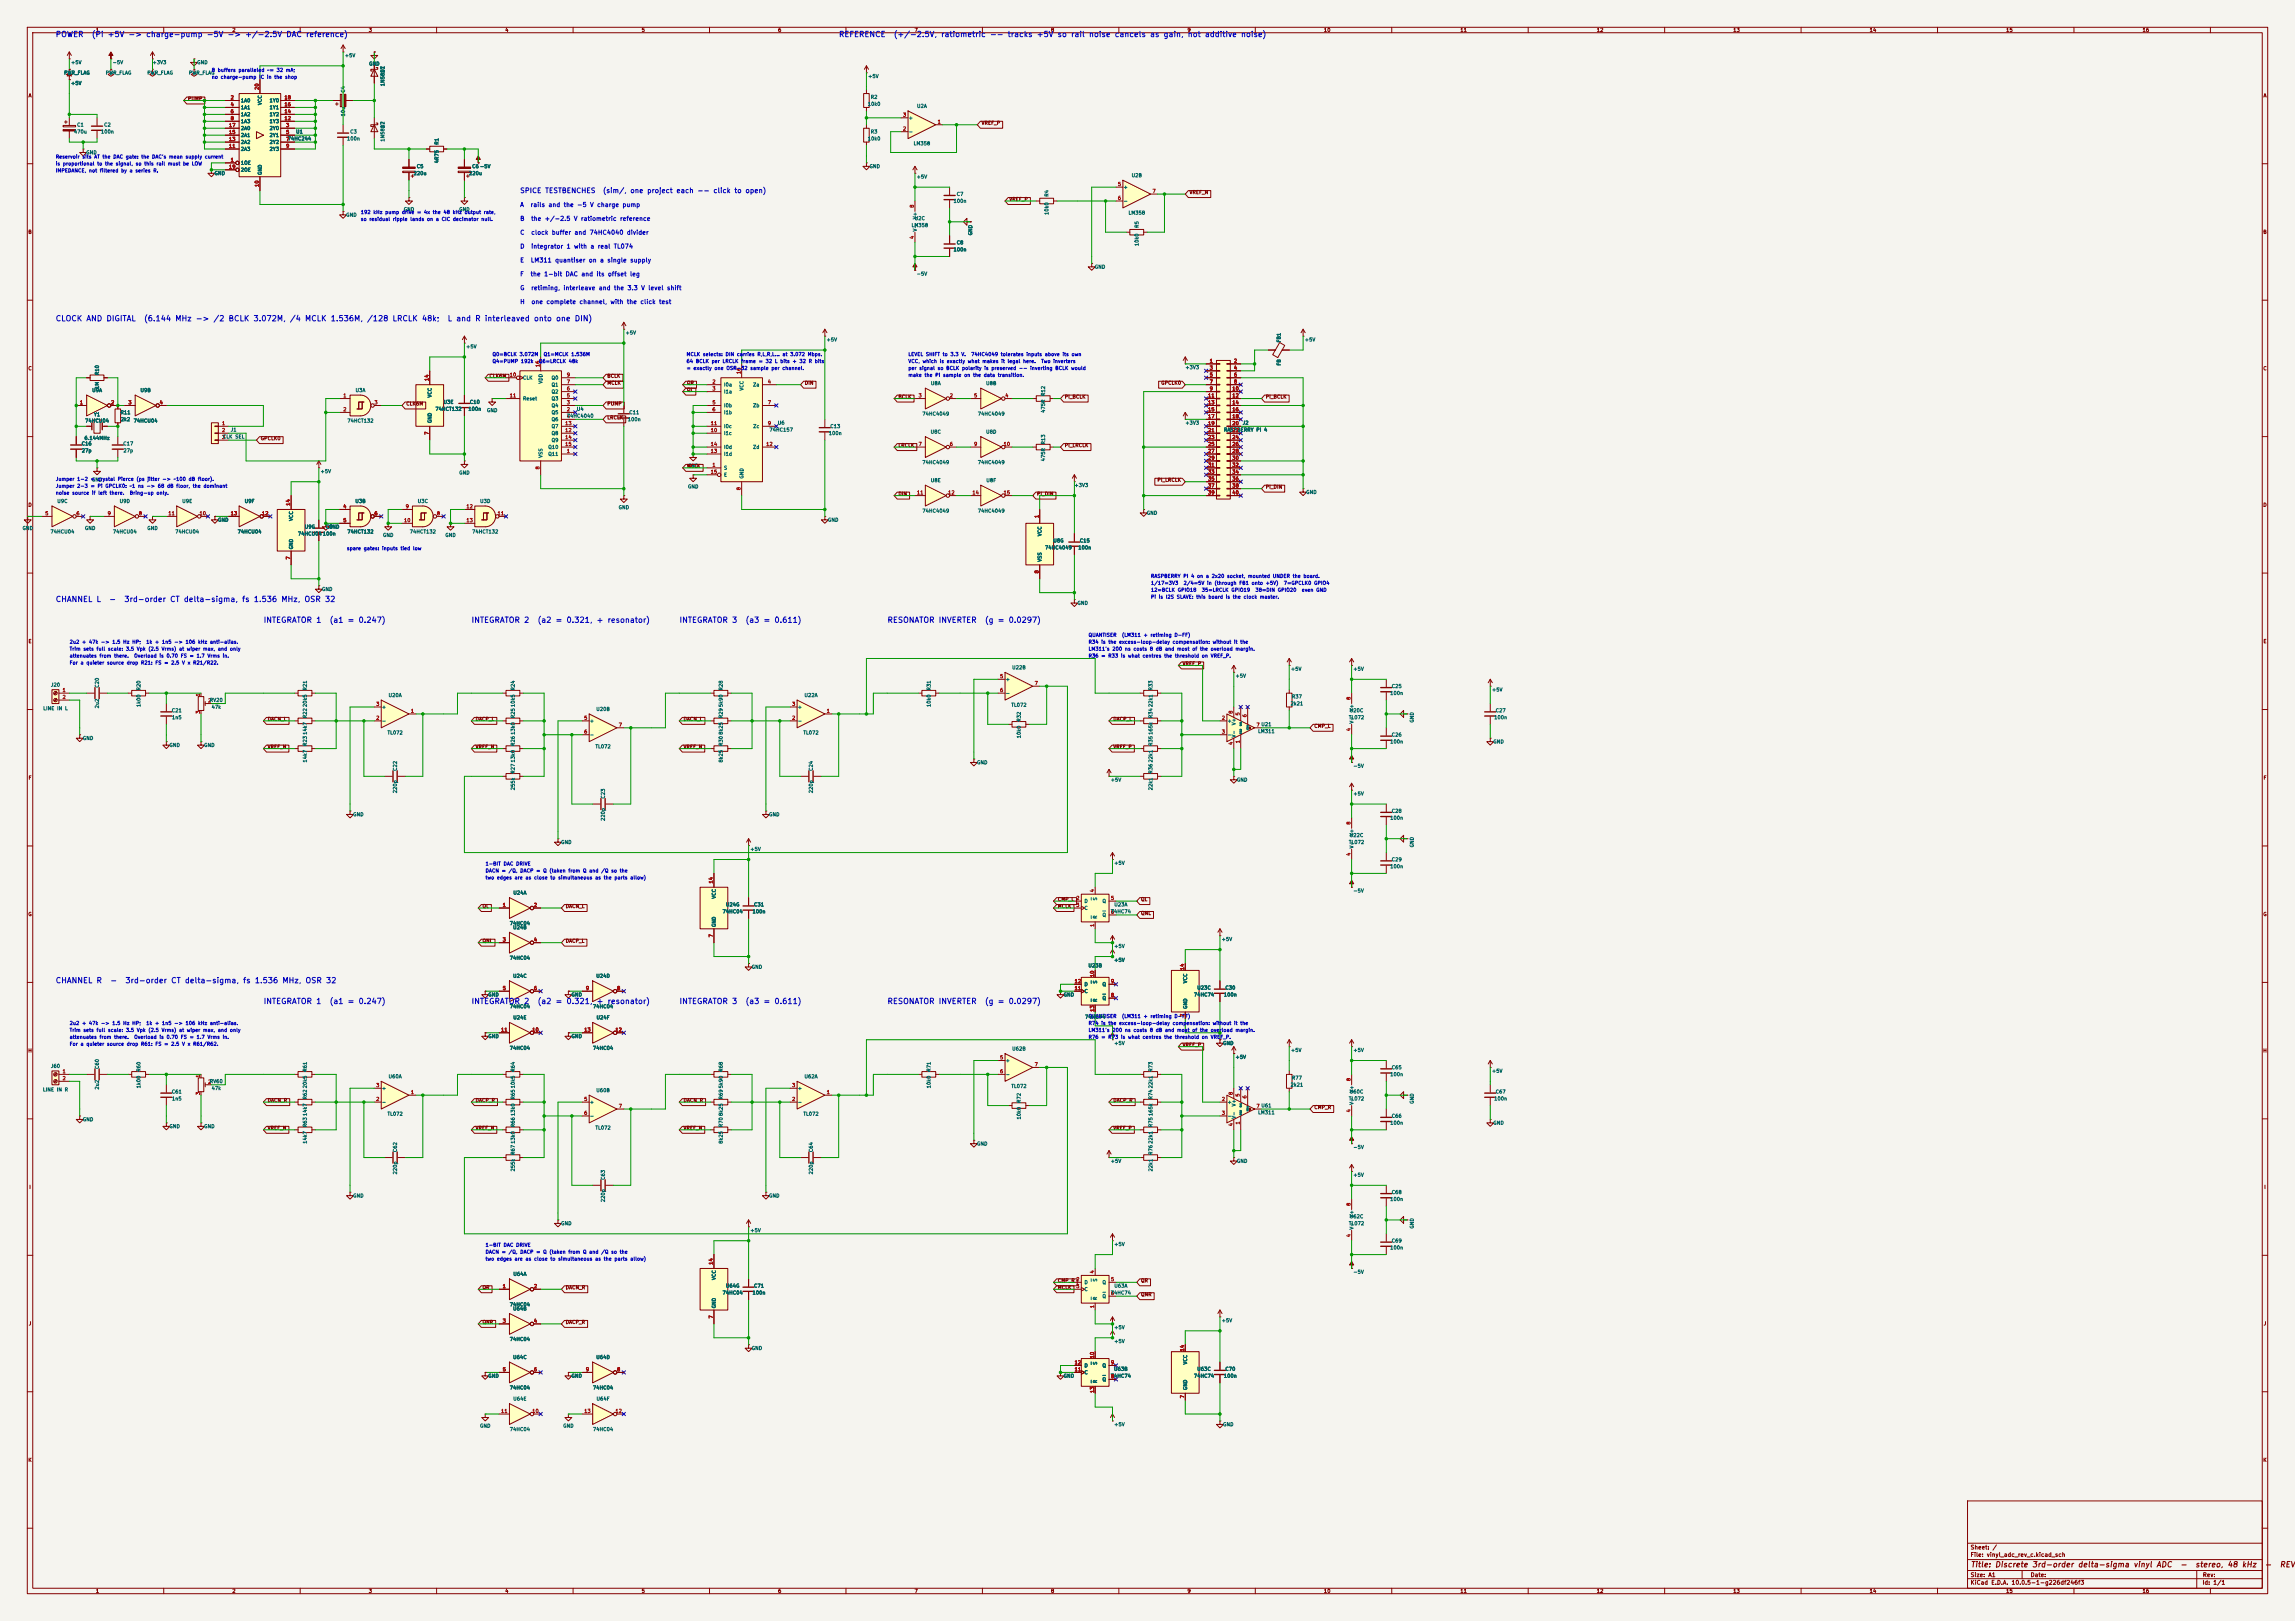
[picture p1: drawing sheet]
<svg xmlns="http://www.w3.org/2000/svg" width="841mm" height="594mm" viewBox="0 0 841 594" stroke-linecap="round" stroke-linejoin="round" font-family="sans-serif">
<defs><g id="words">
<g font-size="2" fill="#0000c2">
<text x="20.2" y="14.1">POWER</text>
<text x="33.5" y="14.1">(Pi +5V -&gt; charge-pump -5V -&gt; +/-2.5V DAC reference)</text>
<text x="307.2" y="14.1">REFERENCE</text>
<text x="327.3" y="14.1">(+/-2.5V, ratiometric -- tracks +5V so rail noise cancels as gain, not additive noise)</text>
<text x="20.2" y="118.2">CLOCK AND DIGITAL</text>
<text x="52.6" y="118.2">(6.144 MHz -&gt; /2 BCLK 3.072M, /4 MCLK 1.536M, /128 LRCLK 48k;</text>
<text x="163.8" y="118.2">L and R interleaved onto one DIN)</text>
<text x="20.2" y="221.1">CHANNEL L</text>
<text x="39.8" y="221.1">-</text>
<text x="45.4" y="221.1">3rd-order CT delta-sigma, fs 1.536 MHz, OSR 32</text>
<text x="96.4" y="228.7">INTEGRATOR 1</text>
<text x="120.6" y="228.7">(a1 = 0.247)</text>
<text x="172.6" y="228.7">INTEGRATOR 2</text>
<text x="196.8" y="228.7">(a2 = 0.321, + resonator)</text>
<text x="248.8" y="228.7">INTEGRATOR 3</text>
<text x="273" y="228.7">(a3 = 0.611)</text>
<text x="325" y="228.7">RESONATOR INVERTER</text>
<text x="360.7" y="228.7">(g = 0.0297)</text>
<text x="20.2" y="360.8">CHANNEL R</text>
<text x="40.2" y="360.8">-</text>
<text x="45.7" y="360.8">3rd-order CT delta-sigma, fs 1.536 MHz, OSR 32</text>
<text x="96.4" y="368.4">INTEGRATOR 1</text>
<text x="120.6" y="368.4">(a1 = 0.247)</text>
<text x="172.6" y="368.4">INTEGRATOR 2</text>
<text x="196.8" y="368.4">(a2 = 0.321, + resonator)</text>
<text x="248.8" y="368.4">INTEGRATOR 3</text>
<text x="273" y="368.4">(a3 = 0.611)</text>
<text x="325" y="368.4">RESONATOR INVERTER</text>
<text x="360.7" y="368.4">(g = 0.0297)</text>
</g>
<g font-size="2" fill="#840000">
<text x="722" y="574.8">Title: Discrete 3rd-order delta-sigma vinyl ADC</text>
<text x="798.7" y="574.8">-</text>
<text x="804.3" y="574.8">stereo, 48 kHz</text>
<text x="829.7" y="574.8">-</text>
<text x="835.2" y="574.8">REV</text>
</g>
<g font-size="1.8" fill="#0000c2">
<text x="190.4" y="71.2">SPICE TESTBENCHES</text>
<text x="220.8" y="71.2">(sim/, one project each -- click to open)</text>
</g>
<g font-size="1.6" fill="#0000c2">
<text x="190.4" y="76.2">A</text>
<text x="194.2" y="76.2">rails and the -5 V charge pump</text>
<text x="190.4" y="81.3">B</text>
<text x="194.5" y="81.3">the +/-2.5 V ratiometric reference</text>
<text x="190.4" y="86.4">C</text>
<text x="194.5" y="86.4">clock buffer and 74HC4040 divider</text>
<text x="190.4" y="91.5">D</text>
<text x="194.5" y="91.5">integrator 1 with a real TL074</text>
<text x="190.4" y="101.6">F</text>
<text x="190.4" y="96.5">E</text>
<text x="194.2" y="101.6">the 1-bit DAC and its offset leg</text>
<text x="194.3" y="96.5">LM311 quantiser on a single supply</text>
<text x="190.4" y="106.7">G</text>
<text x="194.5" y="106.7">retiming, interleave and the 3.3 V level shift</text>
<text x="190.4" y="111.8">H</text>
<text x="194.6" y="111.8">one complete channel, with the click test</text>
</g>
<g font-size="1.5" fill="#840000">
<text x="721.9" y="568.1">Sheet: /</text>
<text x="721.9" y="570.8">File: vinyl_adc_rev_c.kicad_sch</text>
<text x="721.9" y="581">KiCad E.D.A. 10.0.5-1-g226df246f3</text>
<text x="721.9" y="578.2">Size: A1</text>
<text x="743.9" y="578.2">Date:</text>
<text x="806.9" y="581">Id: 1/1</text>
<text x="807" y="578.2">Rev:</text>
</g>
<g font-size="1.3" fill="#840000">
<text x="35" y="12">1</text>
<text x="85" y="12">2</text>
<text x="135" y="12">3</text>
<text x="185" y="12">4</text>
<text x="235" y="12">5</text>
<text x="285" y="12">6</text>
<text x="335" y="12">7</text>
<text x="385" y="12">8</text>
<text x="435" y="12">9</text>
<text x="485" y="12">10</text>
<text x="535" y="12">11</text>
<text x="585" y="12">12</text>
<text x="635" y="12">13</text>
<text x="685" y="12">14</text>
<text x="735" y="12">15</text>
<text x="785" y="12">16</text>
<text x="10.3" y="36">A</text>
<text x="829.3" y="36">A</text>
<text x="68.7" y="37.1">PUMP</text>
<text x="359.5" y="46">VREF_P</text>
<text x="435.7" y="71.4">VREF_N</text>
<text x="369.7" y="74">VREF_P</text>
<text x="10.2" y="86">B</text>
<text x="829.2" y="86">B</text>
<text x="10.2" y="136">C</text>
<text x="829.2" y="136">C</text>
<text x="179.2" y="138.7">CLK6M</text>
<text x="222.4" y="138.7">BCLK</text>
<text x="222.4" y="141.3">MCLK</text>
<text x="251.6" y="141.3">QR</text>
<text x="251.6" y="143.8">QL</text>
<text x="294.8" y="141.3">DIN</text>
<text x="425.4" y="141.3">GPCLK0</text>
<text x="148.7" y="148.9">CLK6M</text>
<text x="222.4" y="148.9">PUMP</text>
<text x="329.1" y="146.4">BCLK</text>
<text x="390" y="146.4">PI_BCLK</text>
<text x="463.7" y="146.4">PI_BCLK</text>
<text x="222.4" y="154">LRCLK</text>
<text x="95.4" y="161.6">GPCLK0</text>
<text x="329.1" y="164.1">LRCLK</text>
<text x="390" y="164.1">PI_LRCLK</text>
<text x="251.6" y="171.8">MCLK</text>
<text x="424" y="176.8">PI_LRCLK</text>
<text x="463.7" y="179.4">PI_DIN</text>
<text x="10.2" y="186">D</text>
<text x="329.1" y="181.9">DIN</text>
<text x="379.9" y="181.9">PI_DIN</text>
<text x="829.2" y="186">D</text>
<text x="10.3" y="236">E</text>
<text x="829.3" y="236">E</text>
<text x="433.2" y="244.2">VREF_P</text>
<text x="97.9" y="264.5">DACN_L</text>
<text x="174.1" y="264.5">DACP_L</text>
<text x="250.3" y="264.5">DACN_L</text>
<text x="407.8" y="264.5">DACP_L</text>
<text x="481.5" y="267">CMP_L</text>
<text x="97.9" y="274.6">VREF_N</text>
<text x="174.1" y="274.6">VREF_N</text>
<text x="250.3" y="274.6">VREF_N</text>
<text x="407.8" y="274.6">VREF_P</text>
<text x="10.3" y="286">F</text>
<text x="829.3" y="286">F</text>
<text x="10.2" y="336">G</text>
<text x="176.7" y="333.1">QL</text>
<text x="207.1" y="333.1">DACN_L</text>
<text x="387.5" y="333.1">MCLK</text>
<text x="387.5" y="330.5">CMP_L</text>
<text x="418" y="335.6">QNL</text>
<text x="418" y="330.5">QL</text>
<text x="829.2" y="336">G</text>
<text x="176.7" y="345.8">QNL</text>
<text x="207.1" y="345.8">DACP_L</text>
<text x="433.2" y="383.9">VREF_P</text>
<text x="10.2" y="386">H</text>
<text x="829.2" y="386">H</text>
<text x="97.9" y="404.2">DACN_R</text>
<text x="174.1" y="404.2">DACP_R</text>
<text x="250.3" y="404.2">DACN_R</text>
<text x="407.8" y="404.2">DACP_R</text>
<text x="481.5" y="406.7">CMP_R</text>
<text x="97.9" y="414.3">VREF_N</text>
<text x="174.1" y="414.3">VREF_N</text>
<text x="250.3" y="414.3">VREF_N</text>
<text x="407.8" y="414.3">VREF_P</text>
<text x="10.6" y="436">I</text>
<text x="829.6" y="436">I</text>
<text x="176.7" y="472.8">QR</text>
<text x="207.1" y="472.8">DACN_R</text>
<text x="387.5" y="472.8">MCLK</text>
<text x="387.5" y="470.2">CMP_R</text>
<text x="418" y="470.2">QR</text>
<text x="418" y="475.3">QNR</text>
<text x="10.4" y="486">J</text>
<text x="176.7" y="485.5">QNR</text>
<text x="207.1" y="485.5">DACP_R</text>
<text x="829.4" y="486">J</text>
<text x="10.2" y="536">K</text>
<text x="829.2" y="536">K</text>
<text x="35" y="584">1</text>
<text x="85" y="584">2</text>
<text x="135" y="584">3</text>
<text x="185" y="584">4</text>
<text x="235" y="584">5</text>
<text x="285" y="584">6</text>
<text x="335" y="584">7</text>
<text x="385" y="584">8</text>
<text x="435" y="584">9</text>
<text x="485" y="584">10</text>
<text x="535" y="584">11</text>
<text x="585" y="584">12</text>
<text x="635" y="584">13</text>
<text x="685" y="584">14</text>
<text x="735" y="584">15</text>
<text x="785" y="584">16</text>
</g>
<g font-size="1.3" fill="#006464">
<text x="25.9" y="23.8">+5V</text>
<text x="41.1" y="23.8">-5V</text>
<text x="55.8" y="23.8">+3V3</text>
<text x="72.1" y="23.8">GND</text>
<text x="126.2" y="21.3">+5V</text>
<text x="23.3" y="27.6">PWR_FLAG</text>
<text x="38.6" y="27.6">PWR_FLAG</text>
<text x="53.8" y="27.6">PWR_FLAG</text>
<text x="69.1" y="27.6">PWR_FLAG</text>
<text x="135.1" y="24.3">GND</text>
<text x="141.2" y="26.8" transform="rotate(-90 141.2 26.8)">D1</text>
<text x="318" y="28.9">+5V</text>
<text x="25.9" y="31.4">+5V</text>
<text x="126.7" y="34.1" transform="rotate(-90 126.7 34.1)">C4</text>
<text x="141.2" y="31.8" transform="rotate(-90 141.2 31.8)">1N5817</text>
<text x="88.1" y="37.8">1A0</text>
<text x="88.1" y="40.3">1A1</text>
<text x="96.2" y="38.7" transform="rotate(-90 96.2 38.7)">VCC</text>
<text x="98.6" y="40.3">1Y1</text>
<text x="98.6" y="37.8">1Y0</text>
<text x="317.8" y="39.1">10k0</text>
<text x="318.9" y="36.5">R2</text>
<text x="335.9" y="39.8">U2A</text>
<text x="28.1" y="46.7">C1</text>
<text x="38" y="46.7">C2</text>
<text x="88.1" y="42.9">1A2</text>
<text x="88.1" y="45.4">1A3</text>
<text x="88.1" y="48">2A0</text>
<text x="98.6" y="48">2Y0</text>
<text x="98.6" y="45.4">1Y3</text>
<text x="98.6" y="42.9">1Y2</text>
<text x="126.7" y="42.8" transform="rotate(-90 126.7 42.8)">10u</text>
<text x="141.2" y="47.1" transform="rotate(-90 141.2 47.1)">D2</text>
<text x="332.8" y="44.1">+</text>
<text x="26.9" y="49.2">470u</text>
<text x="36.9" y="49.2">100n</text>
<text x="88.1" y="53">2A2</text>
<text x="88.1" y="50.5">2A1</text>
<text x="98.6" y="50.5">2Y1</text>
<text x="98.6" y="53">2Y2</text>
<text x="105.3" y="51.8">74HC244</text>
<text x="108.3" y="49.2">U1</text>
<text x="127" y="51.8">100n</text>
<text x="128.2" y="49.2">C3</text>
<text x="141.2" y="52.1" transform="rotate(-90 141.2 52.1)">1N5817</text>
<text x="161" y="53.2" transform="rotate(-90 161 53.2)">R1</text>
<text x="317.8" y="51.8">10k0</text>
<text x="318.9" y="49.2">R3</text>
<text x="332.8" y="49.2">-</text>
<text x="334.6" y="53.5">LM358</text>
<text x="31.5" y="56.8">GND</text>
<text x="88.1" y="55.6">2A3</text>
<text x="98.6" y="55.6">2Y3</text>
<text x="161" y="60" transform="rotate(-90 161 60)">4R75</text>
<text x="78.5" y="64.5">GND</text>
<text x="88.1" y="60.7">1OE</text>
<text x="88.1" y="63.2">2OE</text>
<text x="96.2" y="64.3" transform="rotate(-90 96.2 64.3)">GND</text>
<text x="151.4" y="64.5">220u</text>
<text x="152.6" y="61.9">C5</text>
<text x="171.7" y="64.5">220u</text>
<text x="172.9" y="61.9">C6-5V</text>
<text x="318.5" y="61.9">GND</text>
<text x="335.8" y="65.7">+5V</text>
<text x="414.5" y="65.2">U2B</text>
<text x="411.6" y="69.5">+</text>
<text x="147.8" y="77.7">GND</text>
<text x="168.1" y="77.7">GND</text>
<text x="349.3" y="74.6">100n</text>
<text x="350.4" y="72.1">C7</text>
<text x="384.5" y="72.2" transform="rotate(-90 384.5 72.2)">R4</text>
<text x="411.6" y="74.6">-</text>
<text x="126.7" y="79.7">GND</text>
<text x="333.9" y="83.5">LM358</text>
<text x="335" y="81">U2C</text>
<text x="336.2" y="80.5" transform="rotate(-90 336.2 80.5)">V+</text>
<text x="384.5" y="78.9" transform="rotate(-90 384.5 78.9)">10k0</text>
<text x="413.4" y="78.9">LM358</text>
<text x="417.5" y="83.7" transform="rotate(-90 417.5 83.7)">R5</text>
<text x="336.2" y="85" transform="rotate(-90 336.2 85)">V-</text>
<text x="350.4" y="89.9">C8</text>
<text x="356.6" y="86.4" transform="rotate(-90 356.6 86.4)">GND</text>
<text x="349.3" y="92.4">100n</text>
<text x="417.5" y="90.3" transform="rotate(-90 417.5 90.3)">10k0</text>
<text x="335.8" y="101.3">-5V</text>
<text x="401" y="98.8">GND</text>
<text x="229.1" y="122.9">+5V</text>
<text x="302.7" y="125.4">+5V</text>
<text x="469.6" y="125.6" transform="rotate(-90 469.6 125.6)">FB1</text>
<text x="478" y="125.4">+5V</text>
<text x="170.7" y="128">+5V</text>
<text x="36.5" y="137.6" transform="rotate(-90 36.5 137.6)">R10</text>
<text x="434.2" y="135.6">+3V3</text>
<text x="469.6" y="134.1" transform="rotate(-90 469.6 134.1)">FB</text>
<text x="33.6" y="144">U9A</text>
<text x="36.5" y="142.7" transform="rotate(-90 36.5 142.7)">1M</text>
<text x="51.3" y="144">U9B</text>
<text x="130.1" y="144">U3A</text>
<text x="191.5" y="139.4">CLK</text>
<text x="199.1" y="140.8" transform="rotate(-90 199.1 140.8)">VDD</text>
<text x="202" y="141.9">Q1</text>
<text x="202" y="139.4">Q0</text>
<text x="265.1" y="141.9">I0a</text>
<text x="272.7" y="143.3" transform="rotate(-90 272.7 143.3)">VCC</text>
<text x="275.8" y="141.9">Za</text>
<text x="341" y="141.4">U8A</text>
<text x="361.2" y="141.4">U8B</text>
<text x="158.4" y="145.8" transform="rotate(-90 158.4 145.8)">VCC</text>
<text x="162.4" y="148.3">U3E</text>
<text x="172" y="148.3">C10</text>
<text x="191.5" y="147">Reset</text>
<text x="202" y="149.6">Q4</text>
<text x="202" y="147">Q3</text>
<text x="202" y="144.5">Q2</text>
<text x="265.1" y="144.5">I1a</text>
<text x="265.1" y="149.6">I0b</text>
<text x="275.8" y="149.6">Zb</text>
<text x="383.2" y="145.2" transform="rotate(-90 383.2 145.2)">R12</text>
<text x="31" y="155.1">74HCU04</text>
<text x="34.3" y="152.9">Y1</text>
<text x="44" y="152.1">R11</text>
<text x="44.1" y="154.6">2k2</text>
<text x="48.8" y="155.1">74HCU04</text>
<text x="127.1" y="155.1">74HCT132</text>
<text x="158.4" y="155.2" transform="rotate(-90 158.4 155.2)">GND</text>
<text x="159.4" y="150.8">74HCT132</text>
<text x="171.5" y="150.8">100n</text>
<text x="178.3" y="151.3">GND</text>
<text x="202" y="152.1">Q5</text>
<text x="202" y="154.6">Q6</text>
<text x="207.5" y="153.4">74HC4040</text>
<text x="211.2" y="150.8">U4</text>
<text x="229.9" y="154.6">100n</text>
<text x="230.4" y="152.1">C11</text>
<text x="265.1" y="152.1">I1b</text>
<text x="284.9" y="155.9">U6</text>
<text x="337.8" y="152.6">74HC4049</text>
<text x="358.2" y="152.6">74HC4049</text>
<text x="383.2" y="151.4" transform="rotate(-90 383.2 151.4)">475R</text>
<text x="434.2" y="155.9">+3V3</text>
<text x="455.2" y="155.9">J2</text>
<text x="30.8" y="161.5">6.144MHz</text>
<text x="81.5" y="161">CLK SEL</text>
<text x="84.4" y="158.4">J1</text>
<text x="202" y="159.7">Q8</text>
<text x="202" y="157.2">Q7</text>
<text x="265.1" y="159.7">I1c</text>
<text x="265.1" y="157.2">I0c</text>
<text x="275.9" y="157.2">Zc</text>
<text x="281.8" y="158.4">74HC157</text>
<text x="303.6" y="159.7">100n</text>
<text x="304.1" y="157.2">C13</text>
<text x="340.9" y="159.2">U8C</text>
<text x="361.2" y="159.2">U8D</text>
<text x="448.4" y="158.4">RASPBERRY PI 4</text>
<text x="29.8" y="163.5">C16</text>
<text x="29.8" y="166.1">27p</text>
<text x="45" y="163.5">C17</text>
<text x="45.1" y="166.1">27p</text>
<text x="199.1" y="167.9" transform="rotate(-90 199.1 167.9)">VSS</text>
<text x="200.7" y="167.3">Q11</text>
<text x="200.7" y="164.8">Q10</text>
<text x="202" y="162.3">Q9</text>
<text x="265.1" y="167.3">I1d</text>
<text x="265.1" y="164.8">I0d</text>
<text x="275.8" y="164.8">Zd</text>
<text x="383.2" y="163" transform="rotate(-90 383.2 163)">R13</text>
<text x="117.3" y="173.7">+5V</text>
<text x="251.9" y="171.7">GND</text>
<text x="265.1" y="172.4">S</text>
<text x="337.8" y="170.4">74HC4049</text>
<text x="358.2" y="170.4">74HC4049</text>
<text x="383.2" y="169.2" transform="rotate(-90 383.2 169.2)">475R</text>
<text x="33.5" y="176.7">GND</text>
<text x="168.1" y="174.2">GND</text>
<text x="251.9" y="179.3">GND</text>
<text x="265.1" y="175">E</text>
<text x="272.7" y="175.5" transform="rotate(-90 272.7 175.5)">GND</text>
<text x="340.9" y="177">U8E</text>
<text x="361.3" y="177">U8F</text>
<text x="393.6" y="178.8">+3V3</text>
<text x="20.8" y="184.6">U9C</text>
<text x="43.7" y="184.6">U9D</text>
<text x="66.6" y="184.6">U9E</text>
<text x="89.5" y="184.6">U9F</text>
<text x="130" y="184.6">U3B</text>
<text x="152.9" y="184.6">U3C</text>
<text x="175.8" y="184.6">U3D</text>
<text x="478.5" y="181.3">GND</text>
<text x="79.7" y="191.5">GND</text>
<text x="107.6" y="191.1" transform="rotate(-90 107.6 191.1)">VCC</text>
<text x="226.5" y="186.9">GND</text>
<text x="303.2" y="191.5">GND</text>
<text x="337.8" y="188.2">74HC4049</text>
<text x="358.2" y="188.2">74HC4049</text>
<text x="420.1" y="188.9">GND</text>
<text x="8.1" y="194.5">GND</text>
<text x="18.3" y="195.8">74HCU04</text>
<text x="31" y="194.5">GND</text>
<text x="41.2" y="195.8">74HCU04</text>
<text x="53.8" y="194.5">GND</text>
<text x="64.1" y="195.8">74HCU04</text>
<text x="86.9" y="195.8">74HCU04</text>
<text x="109" y="196.5">74HCU04100n</text>
<text x="111.5" y="194">U9G</text>
<text x="119.3" y="194">C9</text>
<text x="120.4" y="194">GND</text>
<text x="127.1" y="195.8">74HCT132</text>
<text x="140.2" y="197.1">GND</text>
<text x="150" y="195.8">74HCT132</text>
<text x="163" y="197.1">GND</text>
<text x="172.9" y="195.8">74HCT132</text>
<text x="382" y="196.6" transform="rotate(-90 382 196.6)">VCC</text>
<text x="107.6" y="201.4" transform="rotate(-90 107.6 201.4)">GND</text>
<text x="382.8" y="201.6">74HC4049</text>
<text x="385.8" y="199.1">U8G</text>
<text x="395" y="201.6">100n</text>
<text x="395.5" y="199.1">C15</text>
<text x="382" y="206" transform="rotate(-90 382 206)">VSS</text>
<text x="117.8" y="216.9">GND</text>
<text x="394.7" y="221.9">GND</text>
<text x="370.7" y="245.6">U22B</text>
<text x="18.5" y="251.9">J20</text>
<text x="368.4" y="249.9">+</text>
<text x="452.6" y="248.6">+5V</text>
<text x="472.9" y="246.1">+5V</text>
<text x="495.8" y="246.1">+5V</text>
<text x="36.5" y="252.2" transform="rotate(-90 36.5 252.2)">C20</text>
<text x="51.8" y="253.2" transform="rotate(-90 51.8 253.2)">R20</text>
<text x="76.7" y="257.5">RV20</text>
<text x="112.7" y="253.2" transform="rotate(-90 112.7 253.2)">R21</text>
<text x="142.2" y="255.7">U20A</text>
<text x="188.9" y="253.2" transform="rotate(-90 188.9 253.2)">R24</text>
<text x="265.1" y="253.2" transform="rotate(-90 265.1 253.2)">R28</text>
<text x="294.6" y="255.7">U22A</text>
<text x="341.3" y="253.2" transform="rotate(-90 341.3 253.2)">R31</text>
<text x="368.4" y="255">-</text>
<text x="422.6" y="253.2" transform="rotate(-90 422.6 253.2)">R33</text>
<text x="473.3" y="256.2">R37</text>
<text x="509.3" y="255">100n</text>
<text x="509.8" y="252.4">C25</text>
<text x="546.6" y="253.7">+5V</text>
<text x="15.7" y="260.6">LINE IN L</text>
<text x="36.5" y="259.7" transform="rotate(-90 36.5 259.7)">2u2</text>
<text x="51.8" y="259.2" transform="rotate(-90 51.8 259.2)">1k00</text>
<text x="62.8" y="261.3">C21</text>
<text x="62.9" y="263.9">1n5</text>
<text x="77.4" y="260">47k</text>
<text x="112.7" y="263.3" transform="rotate(-90 112.7 263.3)">R2220k5</text>
<text x="139.8" y="260">+</text>
<text x="188.9" y="263.3" transform="rotate(-90 188.9 263.3)">R2510k5</text>
<text x="218.3" y="260.8">U20B</text>
<text x="265.1" y="263.3" transform="rotate(-90 265.1 263.3)">R295k90</text>
<text x="292.2" y="260">+</text>
<text x="341.3" y="259.2" transform="rotate(-90 341.3 259.2)">10k0</text>
<text x="370.4" y="259.3">TL072</text>
<text x="422.6" y="263.3" transform="rotate(-90 422.6 263.3)">R3422k1</text>
<text x="472.8" y="258.8">2k21</text>
<text x="494.1" y="263.9">TL072</text>
<text x="494.4" y="261.3">U20C</text>
<text x="496.3" y="260.8" transform="rotate(-90 496.3 260.8)">V+</text>
<text x="547.4" y="263.9">100n</text>
<text x="547.9" y="261.3">C27</text>
<text x="139.8" y="265.1">-</text>
<text x="141.8" y="269.4">TL072</text>
<text x="216" y="265.1">+</text>
<text x="292.2" y="265.1">-</text>
<text x="294.2" y="269.4">TL072</text>
<text x="374.3" y="264.6" transform="rotate(-90 374.3 264.6)">R32</text>
<text x="449.7" y="265.1">+</text>
<text x="453.1" y="265.9" transform="rotate(-90 453.1 265.9)">V+</text>
<text x="460.9" y="268.9">LM311</text>
<text x="496.3" y="265.3" transform="rotate(-90 496.3 265.3)">V-</text>
<text x="518.4" y="265" transform="rotate(-90 518.4 265)">GND</text>
<text x="30.2" y="271.5">GND</text>
<text x="61.9" y="274">GND</text>
<text x="74.6" y="274">GND</text>
<text x="112.7" y="273.5" transform="rotate(-90 112.7 273.5)">R2314k7</text>
<text x="188.9" y="273.5" transform="rotate(-90 188.9 273.5)">R2613k0</text>
<text x="216" y="270.2">-</text>
<text x="218" y="274.5">TL072</text>
<text x="265.1" y="273.5" transform="rotate(-90 265.1 273.5)">R308k25</text>
<text x="374.3" y="270.7" transform="rotate(-90 374.3 270.7)">10k0</text>
<text x="422.6" y="273.5" transform="rotate(-90 422.6 273.5)">R35165k</text>
<text x="449.7" y="270.2">-</text>
<text x="453.1" y="270.4" transform="rotate(-90 453.1 270.4)">V-</text>
<text x="509.3" y="272.7">100n</text>
<text x="509.8" y="270.2">C26</text>
<text x="547.1" y="272.7">GND</text>
<text x="112.7" y="279.6" transform="rotate(-90 112.7 279.6)">14k7</text>
<text x="265.1" y="279.6" transform="rotate(-90 265.1 279.6)">8k25</text>
<text x="357.9" y="280.4">GND</text>
<text x="495.8" y="281.6">-5V</text>
<text x="145.7" y="282.6" transform="rotate(-90 145.7 282.6)">C22</text>
<text x="188.9" y="283.7" transform="rotate(-90 188.9 283.7)">R2713k0</text>
<text x="298.1" y="282.6" transform="rotate(-90 298.1 282.6)">C24</text>
<text x="406.9" y="286.7">+5V</text>
<text x="422.6" y="283.7" transform="rotate(-90 422.6 283.7)">R3622k1</text>
<text x="453.1" y="286.7">GND</text>
<text x="145.7" y="290.8" transform="rotate(-90 145.7 290.8)">220p</text>
<text x="188.9" y="289.7" transform="rotate(-90 188.9 289.7)">255k</text>
<text x="221.9" y="292.8" transform="rotate(-90 221.9 292.8)">C23</text>
<text x="298.1" y="290.8" transform="rotate(-90 298.1 290.8)">220p</text>
<text x="422.6" y="289.7" transform="rotate(-90 422.6 289.7)">22k1</text>
<text x="495.8" y="291.8">+5V</text>
<text x="129.3" y="299.4">GND</text>
<text x="281.7" y="299.4">GND</text>
<text x="509.8" y="298.1">C28</text>
<text x="221.9" y="301" transform="rotate(-90 221.9 301)">220p</text>
<text x="509.3" y="300.7">100n</text>
<text x="205.5" y="309.6">GND</text>
<text x="494.1" y="309.6">TL072</text>
<text x="494.4" y="307">U22C</text>
<text x="496.3" y="311" transform="rotate(-90 496.3 311)">V-</text>
<text x="496.3" y="306.5" transform="rotate(-90 496.3 306.5)">V+</text>
<text x="518.4" y="310.7" transform="rotate(-90 518.4 310.7)">GND</text>
<text x="274.8" y="312.1">+5V</text>
<text x="408.1" y="317.2">+5V</text>
<text x="509.8" y="315.9">C29</text>
<text x="509.3" y="318.5">100n</text>
<text x="188" y="328.1">U24A</text>
<text x="262.6" y="329.5" transform="rotate(-90 262.6 329.5)">VCC</text>
<text x="495.8" y="327.4">-5V</text>
<text x="264.6" y="335">74HC04</text>
<text x="265.8" y="332.4">U24G</text>
<text x="275.6" y="335">100n</text>
<text x="276.2" y="332.4">C31</text>
<text x="397.2" y="331.2">D</text>
<text x="397.2" y="333.7">C</text>
<text x="402.3" y="330.1" transform="rotate(-90 402.3 330.1)">S</text>
<text x="403.8" y="331.2">Q</text>
<text x="406.9" y="335">74HC74</text>
<text x="408.2" y="332.4">U23A</text>
<text x="186.7" y="339.3">74HC04</text>
<text x="187.9" y="340.8">U24B</text>
<text x="262.6" y="339.9" transform="rotate(-90 262.6 339.9)">GND</text>
<text x="402.3" y="336.8" transform="rotate(-90 402.3 336.8)">R</text>
<text x="403.8" y="336.2">Q</text>
<text x="408.1" y="347.7">+5V</text>
<text x="447.5" y="345.1">+5V</text>
<text x="186.7" y="352">74HC04</text>
<text x="408.1" y="352.8">+5V</text>
<text x="187.9" y="358.6">U24C</text>
<text x="218.3" y="358.6">U24D</text>
<text x="275.3" y="355.3">GND</text>
<text x="398.7" y="354.8">U23B</text>
<text x="178.8" y="365.5">GND</text>
<text x="209.3" y="365.5">GND</text>
<text x="389.6" y="365.5">GND</text>
<text x="397.2" y="364.2">C</text>
<text x="397.2" y="361.6">D</text>
<text x="402.3" y="360.6" transform="rotate(-90 402.3 360.6)">S</text>
<text x="403.8" y="361.6">Q</text>
<text x="435.3" y="360.5" transform="rotate(-90 435.3 360.5)">VCC</text>
<text x="437.4" y="365.5">74HC74</text>
<text x="438.6" y="362.9">U23C</text>
<text x="448.3" y="365.5">100n</text>
<text x="448.9" y="362.9">C30</text>
<text x="186.7" y="369.8">74HC04</text>
<text x="217.1" y="369.8">74HC04</text>
<text x="402.3" y="367.3" transform="rotate(-90 402.3 367.3)">R</text>
<text x="403.8" y="366.7">Q</text>
<text x="435.3" y="369.9" transform="rotate(-90 435.3 369.9)">GND</text>
<text x="187.9" y="373.8">U24E</text>
<text x="218.4" y="373.8">U24F</text>
<text x="397.5" y="373.6">74HC74</text>
<text x="178.8" y="380.7">GND</text>
<text x="209.3" y="380.7">GND</text>
<text x="408.1" y="383.2">+5V</text>
<text x="448" y="383.2">GND</text>
<text x="186.7" y="385">74HC04</text>
<text x="217.1" y="385">74HC04</text>
<text x="368.4" y="389.6">+</text>
<text x="370.7" y="385.3">U62B</text>
<text x="452.6" y="388.3">+5V</text>
<text x="472.9" y="385.8">+5V</text>
<text x="495.8" y="385.8">+5V</text>
<text x="18.5" y="391.6">J60</text>
<text x="36.5" y="391.9" transform="rotate(-90 36.5 391.9)">C60</text>
<text x="51.8" y="392.9" transform="rotate(-90 51.8 392.9)">R60</text>
<text x="112.7" y="392.9" transform="rotate(-90 112.7 392.9)">R61</text>
<text x="142.2" y="395.4">U60A</text>
<text x="188.9" y="392.9" transform="rotate(-90 188.9 392.9)">R64</text>
<text x="265.1" y="392.9" transform="rotate(-90 265.1 392.9)">R68</text>
<text x="294.6" y="395.4">U62A</text>
<text x="341.3" y="392.9" transform="rotate(-90 341.3 392.9)">R71</text>
<text x="368.4" y="394.7">-</text>
<text x="422.6" y="392.9" transform="rotate(-90 422.6 392.9)">R73</text>
<text x="473.3" y="395.9">R77</text>
<text x="509.3" y="394.7">100n</text>
<text x="509.8" y="392.1">C65</text>
<text x="546.6" y="393.4">+5V</text>
<text x="15.6" y="400.3">LINE IN R</text>
<text x="36.5" y="399.4" transform="rotate(-90 36.5 399.4)">2u2</text>
<text x="51.8" y="398.9" transform="rotate(-90 51.8 398.9)">1k00</text>
<text x="62.8" y="401">C61</text>
<text x="76.7" y="397.2">RV60</text>
<text x="77.4" y="399.7">47k</text>
<text x="139.8" y="399.7">+</text>
<text x="218.3" y="400.5">U60B</text>
<text x="292.2" y="399.7">+</text>
<text x="341.3" y="398.9" transform="rotate(-90 341.3 398.9)">10k0</text>
<text x="370.4" y="399">TL072</text>
<text x="472.8" y="398.5">2k21</text>
<text x="494.4" y="401">U60C</text>
<text x="496.3" y="400.5" transform="rotate(-90 496.3 400.5)">V+</text>
<text x="547.9" y="401">C67</text>
<text x="62.9" y="403.6">1n5</text>
<text x="112.7" y="403" transform="rotate(-90 112.7 403)">R6220k5</text>
<text x="139.8" y="404.8">-</text>
<text x="188.9" y="403" transform="rotate(-90 188.9 403)">R6510k5</text>
<text x="216" y="404.8">+</text>
<text x="265.1" y="403" transform="rotate(-90 265.1 403)">R695k90</text>
<text x="292.2" y="404.8">-</text>
<text x="374.3" y="404.3" transform="rotate(-90 374.3 404.3)">R72</text>
<text x="422.6" y="403" transform="rotate(-90 422.6 403)">R7422k1</text>
<text x="449.7" y="404.8">+</text>
<text x="453.1" y="405.6" transform="rotate(-90 453.1 405.6)">V+</text>
<text x="494.1" y="403.6">TL072</text>
<text x="496.3" y="405" transform="rotate(-90 496.3 405)">V-</text>
<text x="518.4" y="404.7" transform="rotate(-90 518.4 404.7)">GND</text>
<text x="547.4" y="403.6">100n</text>
<text x="30.2" y="411.2">GND</text>
<text x="61.9" y="413.7">GND</text>
<text x="74.6" y="413.7">GND</text>
<text x="112.7" y="413.2" transform="rotate(-90 112.7 413.2)">R6314k7</text>
<text x="141.8" y="409.1">TL072</text>
<text x="188.9" y="413.2" transform="rotate(-90 188.9 413.2)">R6613k0</text>
<text x="216" y="409.9">-</text>
<text x="265.1" y="413.2" transform="rotate(-90 265.1 413.2)">R708k25</text>
<text x="294.2" y="409.1">TL072</text>
<text x="374.3" y="410.4" transform="rotate(-90 374.3 410.4)">10k0</text>
<text x="422.6" y="413.2" transform="rotate(-90 422.6 413.2)">R75165k</text>
<text x="449.7" y="409.9">-</text>
<text x="453.1" y="410.1" transform="rotate(-90 453.1 410.1)">V-</text>
<text x="460.9" y="408.6">LM311</text>
<text x="509.3" y="412.4">100n</text>
<text x="509.8" y="409.9">C66</text>
<text x="547.1" y="412.4">GND</text>
<text x="112.7" y="419.3" transform="rotate(-90 112.7 419.3)">14k7</text>
<text x="218" y="414.2">TL072</text>
<text x="265.1" y="419.3" transform="rotate(-90 265.1 419.3)">8k25</text>
<text x="145.7" y="422.3" transform="rotate(-90 145.7 422.3)">C62</text>
<text x="188.9" y="423.4" transform="rotate(-90 188.9 423.4)">R6713k0</text>
<text x="298.1" y="422.3" transform="rotate(-90 298.1 422.3)">C64</text>
<text x="357.9" y="420.1">GND</text>
<text x="422.6" y="423.4" transform="rotate(-90 422.6 423.4)">R7622k1</text>
<text x="495.8" y="421.3">-5V</text>
<text x="145.7" y="430.5" transform="rotate(-90 145.7 430.5)">220p</text>
<text x="188.9" y="429.4" transform="rotate(-90 188.9 429.4)">255k</text>
<text x="298.1" y="430.5" transform="rotate(-90 298.1 430.5)">220p</text>
<text x="406.9" y="426.4">+5V</text>
<text x="422.6" y="429.4" transform="rotate(-90 422.6 429.4)">22k1</text>
<text x="453.1" y="426.4">GND</text>
<text x="495.8" y="431.5">+5V</text>
<text x="221.9" y="432.5" transform="rotate(-90 221.9 432.5)">C63</text>
<text x="509.8" y="437.8">C68</text>
<text x="129.3" y="439.1">GND</text>
<text x="221.9" y="440.7" transform="rotate(-90 221.9 440.7)">220p</text>
<text x="281.7" y="439.1">GND</text>
<text x="509.3" y="440.4">100n</text>
<text x="205.5" y="449.3">GND</text>
<text x="494.1" y="449.3">TL072</text>
<text x="494.4" y="446.7">U62C</text>
<text x="496.3" y="446.2" transform="rotate(-90 496.3 446.2)">V+</text>
<text x="274.8" y="451.8">+5V</text>
<text x="496.3" y="450.7" transform="rotate(-90 496.3 450.7)">V-</text>
<text x="509.8" y="455.6">C69</text>
<text x="518.4" y="450.4" transform="rotate(-90 518.4 450.4)">GND</text>
<text x="408.1" y="456.9">+5V</text>
<text x="509.3" y="458.2">100n</text>
<text x="188" y="467.8">U64A</text>
<text x="495.8" y="467.1">-5V</text>
<text x="262.6" y="469.2" transform="rotate(-90 262.6 469.2)">VCC</text>
<text x="265.8" y="472.1">U64G</text>
<text x="276.2" y="472.1">C71</text>
<text x="397.2" y="470.9">D</text>
<text x="397.2" y="473.4">C</text>
<text x="402.3" y="469.8" transform="rotate(-90 402.3 469.8)">S</text>
<text x="403.8" y="470.9">Q</text>
<text x="408.2" y="472.1">U63A</text>
<text x="186.7" y="479">74HC04</text>
<text x="262.6" y="479.6" transform="rotate(-90 262.6 479.6)">GND</text>
<text x="264.6" y="474.7">74HC04</text>
<text x="275.6" y="474.7">100n</text>
<text x="402.3" y="476.5" transform="rotate(-90 402.3 476.5)">R</text>
<text x="403.8" y="475.9">Q</text>
<text x="406.9" y="474.7">74HC74</text>
<text x="187.9" y="480.5">U64B</text>
<text x="447.5" y="484.8">+5V</text>
<text x="186.7" y="491.7">74HC04</text>
<text x="408.1" y="487.4">+5V</text>
<text x="275.3" y="495">GND</text>
<text x="408.1" y="492.5">+5V</text>
<text x="187.9" y="498.3">U64C</text>
<text x="218.3" y="498.3">U64D</text>
<text x="397.2" y="503.9">C</text>
<text x="397.2" y="501.3">D</text>
<text x="402.3" y="500.3" transform="rotate(-90 402.3 500.3)">S</text>
<text x="403.8" y="501.3">Q</text>
<text x="408.1" y="502.6">U63B</text>
<text x="435.3" y="500.2" transform="rotate(-90 435.3 500.2)">VCC</text>
<text x="438.6" y="502.6">U63C</text>
<text x="448.9" y="502.6">C70</text>
<text x="178.8" y="505.2">GND</text>
<text x="186.7" y="509.5">74HC04</text>
<text x="209.3" y="505.2">GND</text>
<text x="217.1" y="509.5">74HC04</text>
<text x="389.6" y="505.2">GND</text>
<text x="402.3" y="507" transform="rotate(-90 402.3 507)">R</text>
<text x="403.8" y="506.4">Q</text>
<text x="406.9" y="505.2">74HC74</text>
<text x="435.3" y="509.6" transform="rotate(-90 435.3 509.6)">GND</text>
<text x="437.4" y="505.2">74HC74</text>
<text x="448.3" y="505.2">100n</text>
<text x="187.9" y="513.5">U64E</text>
<text x="218.4" y="513.5">U64F</text>
<text x="175.7" y="523.4">GND</text>
<text x="186.7" y="524.7">74HC04</text>
<text x="206.2" y="523.4">GND</text>
<text x="217.1" y="524.7">74HC04</text>
<text x="408.1" y="522.9">+5V</text>
<text x="448" y="522.9">GND</text>
</g>
<g font-size="1.3" fill="#0000c2">
<text x="77.4" y="29.2">no charge-pump IC in the shop</text>
<text x="77.4" y="26.6">8 buffers paralleled ~= 32 mA;</text>
<text x="20.3" y="58.4">Reservoir sits AT the DAC gate: the DAC's mean supply current</text>
<text x="20.3" y="63.5">IMPEDANCE, not filtered by a series R.</text>
<text x="20.3" y="60.9">is proportional to the signal, so this rail must be LOW</text>
<text x="132.1" y="81.2">so residual ripple lands on a CIC decimator null.</text>
<text x="132.1" y="78.7">192 kHz pump drive = 4x the 48 kHz output rate,</text>
<text x="180.3" y="130.8">Q0=BCLK 3.072M</text>
<text x="199.1" y="130.8">Q1=MCLK 1.536M</text>
<text x="251.4" y="130.8">MCLK selects: DIN carries R,L,R,L... at 3.072 Mbps.</text>
<text x="332.7" y="130.8">LEVEL SHIFT to 3.3 V.</text>
<text x="355.8" y="130.8">74HC4049 tolerates inputs above its own</text>
<text x="180.3" y="133.3">Q4=PUMP 192k</text>
<text x="197.3" y="133.3">Q6=LRCLK 48k</text>
<text x="251.4" y="133.3">64 BCLK per LRCLK frame = 32 L bits + 32 R bits</text>
<text x="251.4" y="135.9">= exactly one OSR-32 sample per channel.</text>
<text x="332.7" y="135.9">per signal so BCLK polarity is preserved -- inverting BCLK would</text>
<text x="332.7" y="133.3">VCC, which is exactly what makes it legal here.</text>
<text x="381.4" y="133.3">Two inverters</text>
<text x="332.7" y="138.4">make the Pi sample on the data transition.</text>
<text x="20.3" y="176.5">Jumper 1-2 = crystal Pierce (ps jitter -&gt; ~100 dB floor).</text>
<text x="20.3" y="179">Jumper 2-3 = Pi GPCLK0: ~1 ns -&gt; 68 dB floor, the dominant</text>
<text x="20.3" y="181.6">noise source if left there.</text>
<text x="47.4" y="181.6">Bring-up only.</text>
<text x="127" y="201.9">spare gates: inputs tied low</text>
<text x="421.6" y="214.6">1/17=3V3</text>
<text x="421.6" y="212.1">RASPBERRY PI 4 on a 2x20 socket, mounted UNDER the board.</text>
<text x="433.6" y="214.6">2/4=5V in (through FB1 onto +5V)</text>
<text x="470.3" y="214.6">7=GPCLK0 GPIO4</text>
<text x="421.6" y="217.1">12=BCLK GPIO18</text>
<text x="421.6" y="219.7">Pi is I2S SLAVE: this board is the clock master.</text>
<text x="440.2" y="217.1">35=LRCLK GPIO19</text>
<text x="459.9" y="217.1">38=DIN GPIO20</text>
<text x="476.9" y="217.1">even GND</text>
<text x="398.8" y="233.6">QUANTISER</text>
<text x="411" y="233.6">(LM311 + retiming D-FF)</text>
<text x="25.4" y="236.2">2u2 + 47k -&gt; 1.5 Hz HP;</text>
<text x="25.4" y="238.7">Trim sets full scale: 3.5 Vpk (2.5 Vrms) at wiper max, and only</text>
<text x="53.4" y="236.2">1k + 1n5 -&gt; 106 kHz anti-alias.</text>
<text x="398.8" y="238.7">LM311's 200 ns costs 8 dB and most of the overload margin.</text>
<text x="398.8" y="236.2">R34 is the excess-loop-delay compensation: without it the</text>
<text x="25.4" y="241.3">attenuates from there.</text>
<text x="25.4" y="243.8">For a quieter source drop R21: FS = 2.5 V x R21/R22.</text>
<text x="49" y="241.3">Overload is 0.70 FS = 1.7 Vrms in.</text>
<text x="398.8" y="241.3">R36 = R33 is what centres the threshold on VREF_P.</text>
<text x="177.8" y="317.5">1-BIT DAC DRIVE</text>
<text x="177.8" y="320">DACN = /Q, DACP = Q (taken from Q and /Q so the</text>
<text x="177.8" y="322.5">two edges are as close to simultaneous as the parts allow)</text>
<text x="25.4" y="375.9">2u2 + 47k -&gt; 1.5 Hz HP;</text>
<text x="53.4" y="375.9">1k + 1n5 -&gt; 106 kHz anti-alias.</text>
<text x="398.8" y="373.3">QUANTISER</text>
<text x="398.8" y="375.9">R74 is the excess-loop-delay compensation: without it the</text>
<text x="411" y="373.3">(LM311 + retiming D-FF)</text>
<text x="25.4" y="383.5">For a quieter source drop R61: FS = 2.5 V x R61/R62.</text>
<text x="25.4" y="381">attenuates from there.</text>
<text x="25.4" y="378.4">Trim sets full scale: 3.5 Vpk (2.5 Vrms) at wiper max, and only</text>
<text x="49" y="381">Overload is 0.70 FS = 1.7 Vrms in.</text>
<text x="398.8" y="378.4">LM311's 200 ns costs 8 dB and most of the overload margin.</text>
<text x="398.8" y="381">R76 = R73 is what centres the threshold on VREF_P.</text>
<text x="177.8" y="457.2">1-BIT DAC DRIVE</text>
<text x="177.8" y="459.7">DACN = /Q, DACP = Q (taken from Q and /Q so the</text>
<text x="177.8" y="462.2">two edges are as close to simultaneous as the parts allow)</text>
</g>
<g font-size="1.3" fill="#a90000">
<text x="95.1" y="33.1" transform="rotate(-90 95.1 33.1)">20</text>
<text x="84.4" y="36.7">2</text>
<text x="84.4" y="39.2">4</text>
<text x="84.4" y="41.8">6</text>
<text x="104.1" y="41.8">14</text>
<text x="104.1" y="39.2">16</text>
<text x="104.1" y="36.7">18</text>
<text x="83.8" y="46.9">17</text>
<text x="84.4" y="44.3">8</text>
<text x="104.1" y="44.3">12</text>
<text x="104.7" y="46.9">3</text>
<text x="330.7" y="43">3</text>
<text x="343.4" y="45.6">1</text>
<text x="83.8" y="51.9">13</text>
<text x="83.8" y="49.4">15</text>
<text x="104.7" y="49.4">5</text>
<text x="104.7" y="51.9">7</text>
<text x="330.7" y="48.1">2</text>
<text x="83.8" y="54.5">11</text>
<text x="84.4" y="59.6">1</text>
<text x="104.7" y="54.5">9</text>
<text x="83.8" y="62.1">19</text>
<text x="95.1" y="68.6" transform="rotate(-90 95.1 68.6)">10</text>
<text x="409.5" y="68.4">5</text>
<text x="422.2" y="71">7</text>
<text x="335.1" y="76.3" transform="rotate(-90 335.1 76.3)">8</text>
<text x="409.5" y="73.5">6</text>
<text x="335.1" y="87.7" transform="rotate(-90 335.1 87.7)">4</text>
<text x="198" y="134.7" transform="rotate(-90 198 134.7)">16</text>
<text x="271.6" y="137.2" transform="rotate(-90 271.6 137.2)">16</text>
<text x="443.1" y="133.2">1</text>
<text x="443.1" y="135.8">3</text>
<text x="452" y="133.2">2</text>
<text x="452" y="135.8">4</text>
<text x="157.3" y="139.8" transform="rotate(-90 157.3 139.8)">14</text>
<text x="186.6" y="138.3">10</text>
<text x="207.5" y="143.4">6</text>
<text x="207.5" y="140.8">7</text>
<text x="207.5" y="138.3">9</text>
<text x="260.9" y="140.8">2</text>
<text x="260.9" y="143.4">3</text>
<text x="281.2" y="140.8">4</text>
<text x="443.1" y="138.3">5</text>
<text x="443.1" y="140.8">7</text>
<text x="443.1" y="143.4">9</text>
<text x="451.4" y="143.4">10</text>
<text x="452" y="138.3">6</text>
<text x="452" y="140.8">8</text>
<text x="29.1" y="148.5">1</text>
<text x="40.5" y="148.5">2</text>
<text x="46.9" y="148.5">3</text>
<text x="58.3" y="148.5">4</text>
<text x="125.6" y="145.9">1</text>
<text x="137.1" y="148.5">3</text>
<text x="186.6" y="145.9">11</text>
<text x="207.5" y="148.5">3</text>
<text x="207.5" y="145.9">5</text>
<text x="260.9" y="148.5">5</text>
<text x="281.2" y="148.5">7</text>
<text x="336.5" y="145.9">3</text>
<text x="347.9" y="145.9">2</text>
<text x="356.8" y="145.9">5</text>
<text x="368.2" y="145.9">4</text>
<text x="442.5" y="145.9">11</text>
<text x="442.5" y="148.5">13</text>
<text x="451.4" y="145.9">12</text>
<text x="451.4" y="148.5">14</text>
<text x="125.6" y="151">2</text>
<text x="207.5" y="151">2</text>
<text x="207.5" y="153.5">4</text>
<text x="260.9" y="151">6</text>
<text x="442.5" y="151">15</text>
<text x="442.5" y="153.5">17</text>
<text x="451.4" y="151">16</text>
<text x="451.4" y="153.5">18</text>
<text x="81.2" y="156.1">1</text>
<text x="81.2" y="158.6">2</text>
<text x="81.2" y="161.2">3</text>
<text x="157.3" y="159.5" transform="rotate(-90 157.3 159.5)">7</text>
<text x="206.9" y="158.6">12</text>
<text x="206.9" y="156.1">13</text>
<text x="206.9" y="161.2">14</text>
<text x="260.3" y="158.6">10</text>
<text x="260.3" y="156.1">11</text>
<text x="281.2" y="156.1">9</text>
<text x="442.5" y="156.1">19</text>
<text x="442.5" y="158.6">21</text>
<text x="442.5" y="161.2">23</text>
<text x="451.4" y="156.1">20</text>
<text x="451.4" y="158.6">22</text>
<text x="451.4" y="161.2">24</text>
<text x="206.9" y="163.7">15</text>
<text x="207.5" y="166.2">1</text>
<text x="260.3" y="166.2">13</text>
<text x="260.3" y="163.7">14</text>
<text x="280.6" y="163.7">12</text>
<text x="336.5" y="163.7">7</text>
<text x="347.9" y="163.7">6</text>
<text x="356.8" y="163.7">9</text>
<text x="367.6" y="163.7">10</text>
<text x="442.5" y="163.7">25</text>
<text x="442.5" y="166.2">27</text>
<text x="451.4" y="163.7">26</text>
<text x="451.4" y="166.2">28</text>
<text x="198" y="172.2" transform="rotate(-90 198 172.2)">8</text>
<text x="260.3" y="173.9">15</text>
<text x="260.9" y="171.3">1</text>
<text x="442.5" y="168.8">29</text>
<text x="442.5" y="171.3">31</text>
<text x="442.5" y="173.9">33</text>
<text x="451.4" y="168.8">30</text>
<text x="451.4" y="171.3">32</text>
<text x="451.4" y="173.9">34</text>
<text x="271.6" y="179.8" transform="rotate(-90 271.6 179.8)">8</text>
<text x="442.5" y="176.4">35</text>
<text x="442.5" y="178.9">37</text>
<text x="451.4" y="176.4">36</text>
<text x="451.4" y="178.9">38</text>
<text x="106.5" y="185.5" transform="rotate(-90 106.5 185.5)">14</text>
<text x="335.8" y="181.5">11</text>
<text x="347.3" y="181.5">12</text>
<text x="356.2" y="181.5">14</text>
<text x="367.6" y="181.5">15</text>
<text x="442.5" y="181.5">39</text>
<text x="451.4" y="181.5">40</text>
<text x="16.4" y="189.1">5</text>
<text x="27.8" y="189.1">6</text>
<text x="39.3" y="189.1">9</text>
<text x="50.7" y="189.1">8</text>
<text x="61.5" y="189.1">11</text>
<text x="73" y="189.1">10</text>
<text x="84.4" y="189.1">13</text>
<text x="95.8" y="189.1">12</text>
<text x="125.6" y="186.6">4</text>
<text x="125.6" y="191.6">5</text>
<text x="137.1" y="189.1">6</text>
<text x="147.9" y="191.6">10</text>
<text x="148.5" y="186.6">9</text>
<text x="159.9" y="189.1">8</text>
<text x="170.7" y="186.6">12</text>
<text x="170.7" y="191.6">13</text>
<text x="182.2" y="189.1">11</text>
<text x="380.9" y="190" transform="rotate(-90 380.9 190)">1</text>
<text x="106.5" y="205.2" transform="rotate(-90 106.5 205.2)">7</text>
<text x="380.9" y="210.3" transform="rotate(-90 380.9 210.3)">8</text>
<text x="366.3" y="248.8">5</text>
<text x="379" y="251.3">7</text>
<text x="22.8" y="253.9">1</text>
<text x="22.8" y="256.4">2</text>
<text x="73.5" y="255.4" transform="rotate(-90 73.5 255.4)">1</text>
<text x="76.1" y="257.7">2</text>
<text x="366.3" y="253.9">6</text>
<text x="495.2" y="256.6" transform="rotate(-90 495.2 256.6)">8</text>
<text x="73.5" y="261.7" transform="rotate(-90 73.5 261.7)">3</text>
<text x="137.7" y="258.9">3</text>
<text x="150.4" y="261.5">1</text>
<text x="290.1" y="258.9">3</text>
<text x="302.8" y="261.5">1</text>
<text x="452" y="261.7" transform="rotate(-90 452 261.7)">8</text>
<text x="454.5" y="262.4" transform="rotate(-90 454.5 262.4)">5</text>
<text x="457.1" y="263" transform="rotate(-90 457.1 263)">6</text>
<text x="137.7" y="264">2</text>
<text x="213.9" y="264">5</text>
<text x="213.9" y="269.1">6</text>
<text x="226.6" y="266.6">7</text>
<text x="290.1" y="264">2</text>
<text x="447.6" y="264">2</text>
<text x="447.6" y="269.1">3</text>
<text x="460.3" y="266.6">7 U21</text>
<text x="495.2" y="268.1" transform="rotate(-90 495.2 268.1)">4</text>
<text x="452" y="273.1" transform="rotate(-90 452 273.1)">4</text>
<text x="454.5" y="272.5" transform="rotate(-90 454.5 272.5)">1</text>
<text x="495.2" y="302.4" transform="rotate(-90 495.2 302.4)">8</text>
<text x="495.2" y="313.8" transform="rotate(-90 495.2 313.8)">4</text>
<text x="261.5" y="323.9" transform="rotate(-90 261.5 323.9)">14</text>
<text x="401.2" y="327.1" transform="rotate(-90 401.2 327.1)">4</text>
<text x="184.1" y="332.6">1</text>
<text x="195.5" y="332.6">2</text>
<text x="394.2" y="330.1">2</text>
<text x="394.2" y="332.6">3</text>
<text x="406.9" y="330.1">5</text>
<text x="406.9" y="335.1">6</text>
<text x="401.2" y="339.8" transform="rotate(-90 401.2 339.8)">1</text>
<text x="184.1" y="345.3">3</text>
<text x="195.5" y="345.3">4</text>
<text x="261.5" y="343.6" transform="rotate(-90 261.5 343.6)">7</text>
<text x="401.2" y="358.2" transform="rotate(-90 401.2 358.2)">10</text>
<text x="434.2" y="355.7" transform="rotate(-90 434.2 355.7)">14</text>
<text x="184.1" y="363.1">5</text>
<text x="195.5" y="363.1">6</text>
<text x="214.5" y="363.1">9</text>
<text x="226" y="363.1">8</text>
<text x="393.6" y="363.1">11</text>
<text x="393.6" y="360.5">12</text>
<text x="406.9" y="365.6">8</text>
<text x="406.9" y="360.5">9</text>
<text x="401.2" y="370.9" transform="rotate(-90 401.2 370.9)">13</text>
<text x="434.2" y="372.8" transform="rotate(-90 434.2 372.8)">7</text>
<text x="183.4" y="378.3">11</text>
<text x="194.9" y="378.3">10</text>
<text x="213.9" y="378.3">13</text>
<text x="225.4" y="378.3">12</text>
<text x="366.3" y="388.5">5</text>
<text x="22.8" y="393.6">1</text>
<text x="73.5" y="395.1" transform="rotate(-90 73.5 395.1)">1</text>
<text x="366.3" y="393.6">6</text>
<text x="379" y="391">7</text>
<text x="22.8" y="396.1">2</text>
<text x="73.5" y="401.4" transform="rotate(-90 73.5 401.4)">3</text>
<text x="76.1" y="397.4">2</text>
<text x="137.7" y="398.6">3</text>
<text x="150.4" y="401.2">1</text>
<text x="290.1" y="398.6">3</text>
<text x="302.8" y="401.2">1</text>
<text x="452" y="401.4" transform="rotate(-90 452 401.4)">8</text>
<text x="495.2" y="396.3" transform="rotate(-90 495.2 396.3)">8</text>
<text x="137.7" y="403.7">2</text>
<text x="213.9" y="403.7">5</text>
<text x="226.6" y="406.3">7</text>
<text x="290.1" y="403.7">2</text>
<text x="447.6" y="403.7">2</text>
<text x="454.5" y="402.1" transform="rotate(-90 454.5 402.1)">5</text>
<text x="457.1" y="402.7" transform="rotate(-90 457.1 402.7)">6</text>
<text x="460.3" y="406.3">7 U61</text>
<text x="495.2" y="407.8" transform="rotate(-90 495.2 407.8)">4</text>
<text x="213.9" y="408.8">6</text>
<text x="447.6" y="408.8">3</text>
<text x="452" y="412.8" transform="rotate(-90 452 412.8)">4</text>
<text x="454.5" y="412.2" transform="rotate(-90 454.5 412.2)">1</text>
<text x="495.2" y="442.1" transform="rotate(-90 495.2 442.1)">8</text>
<text x="495.2" y="453.5" transform="rotate(-90 495.2 453.5)">4</text>
<text x="261.5" y="463.6" transform="rotate(-90 261.5 463.6)">14</text>
<text x="401.2" y="466.8" transform="rotate(-90 401.2 466.8)">4</text>
<text x="184.1" y="472.3">1</text>
<text x="195.5" y="472.3">2</text>
<text x="394.2" y="469.8">2</text>
<text x="394.2" y="472.3">3</text>
<text x="406.9" y="469.8">5</text>
<text x="401.2" y="479.5" transform="rotate(-90 401.2 479.5)">1</text>
<text x="406.9" y="474.8">6</text>
<text x="184.1" y="485">3</text>
<text x="195.5" y="485">4</text>
<text x="261.5" y="483.3" transform="rotate(-90 261.5 483.3)">7</text>
<text x="401.2" y="497.9" transform="rotate(-90 401.2 497.9)">10</text>
<text x="434.2" y="495.4" transform="rotate(-90 434.2 495.4)">14</text>
<text x="184.1" y="502.8">5</text>
<text x="195.5" y="502.8">6</text>
<text x="214.5" y="502.8">9</text>
<text x="226" y="502.8">8</text>
<text x="393.6" y="502.8">11</text>
<text x="393.6" y="500.2">12</text>
<text x="406.9" y="500.2">9</text>
<text x="406.9" y="505.3">8</text>
<text x="401.2" y="510.6" transform="rotate(-90 401.2 510.6)">13</text>
<text x="434.2" y="512.5" transform="rotate(-90 434.2 512.5)">7</text>
<text x="183.4" y="518">11</text>
<text x="194.9" y="518">10</text>
<text x="213.9" y="518">13</text>
<text x="225.4" y="518">12</text>
</g>
<g font-size=".6" fill="#006464">
<text x="455.1" y="269.1" transform="rotate(-90 455.1 269.1)">GND</text>
<text x="455.1" y="266.1" transform="rotate(-90 455.1 266.1)">BAL</text>
<text x="455.1" y="405.8" transform="rotate(-90 455.1 405.8)">BAL</text>
<text x="455.1" y="408.8" transform="rotate(-90 455.1 408.8)">GND</text>
</g>
<g font-size=".5" fill="#006464">
<text x="457.6" y="267.6" transform="rotate(-90 457.6 267.6)">STRB</text>
<text x="457.6" y="407.3" transform="rotate(-90 457.6 407.3)">STRB</text>
</g>
</g></defs>
<path d="M0 0h841v594h-841z" fill="#f5f4ef" stroke="#f5f4ef" stroke-width=".37"/>
<g fill="none" stroke="#840000" stroke-width=".37">
<path d="M10 10h821v574h-821zM12 12h817v570h-817zM60 10v2M110 10v2M160 10v2M210 10v2M260 10v2M310 10v2M360 10v2M410 10v2M460 10v2M510 10v2"/>
<path d="M560 10v2M610 10v2M660 10v2M710 10v2M760 10v2M810 10v2M10 60h2M829 60h2M10 110h2M829 110h2M10 160h2M829 160h2"/>
<path d="M10 210h2M829 210h2M10 260h2M829 260h2M184.1 264.2h1.3M185.4 263.1h5.1v2.1h-5.1zM190.5 264.2h1.3M10 310h2M829 310h2M10 360h2M829 360h2M10 410h2"/>
<path d="M829 410h2M10 460h2M829 460h2M10 510h2M829 510h2M10 560h2M721 550h108v32h-108zM829 560h2M721 578.5h108M721 575.5h108M721 571.5h108M721 565.5h108"/>
<path d="M741 575.5v3M805 575.5v6.5M60 582v2M110 582v2M160 582v2M210 582v2M260 582v2M310 582v2M360 582v2M410 582v2M460 582v2M510 582v2"/>
<path d="M560 582v2M610 582v2M660 582v2M710 582v2M760 582v2M810 582v2"/>
</g>
<path d="M186.7 481.3l7.6 3.8-7.6 3.8z" fill="#ffffc2"/>
<g fill="none" stroke="#840000" stroke-width=".37">
<path d="M182.9 485.1h3.8M186.7 481.3l7.6 3.8-7.6 3.8zM195.6 485.1h2.5"/>
<circle cx="194.9" cy="485.1" r=".63"/>
</g>
<path d="M186.7 468.6l7.6 3.8-7.6 3.8z" fill="#ffffc2"/>
<g fill="none" stroke="#840000" stroke-width=".37">
<path d="M274.3 353.1v1.2h1.3l-1.3 1.3-1.3-1.3h1.3M274.3 353.1h.1M260.3 393.7h1.3M261.6 392.7h5.1v2h-5.1zM266.7 393.7h1.3M260.3 403.9h1.3M261.6 402.8h5.1v2.1h-5.1zM266.7 403.9h1.3M204.5 447v1.3h1.2l-1.2 1.3-1.3-1.3h1.3M204.5 447h.1M182.9 472.4h3.8M186.7 468.6l7.6 3.8-7.6 3.8z"/>
<path d="M195.6 472.4h2.5"/>
<circle cx="194.9" cy="472.4" r=".63"/>
</g>
<path d="M256.5 325.1h10.2v15.3h-10.2z" fill="#ffffc2"/>
<path d="M256.5 325.1h10.2v15.3h-10.2zM261.6 320v5.1M274.3 328.9v2.8M274.3 333.8v2.7M261.6 340.4v5" fill="none" stroke="#840000" stroke-width=".37"/>
<path d="M272.3 332h4.1M272.3 333.5h4.1" fill="none" stroke="#840000" stroke-width=".51"/>
<path d="M292.1 256.5l10.2 5.1-10.2 5.1z" fill="#ffffc2"/>
<g fill="none" stroke="#840000" stroke-width=".37">
<path d="M184.1 254h1.3M185.4 253h5.1v2h-5.1zM190.5 254h1.3M289.6 259.1h2.5M292.1 256.5l10.2 5.1-10.2 5.1zM260.3 264.2h1.3M260.3 274.3h1.3M261.6 273.3h5.1v2h-5.1zM261.6 263.1h5.1v2.1h-5.1zM266.7 264.2h1.3M266.7 274.3h1.3M289.6 264.2h2.5"/>
<path d="M302.3 261.6h2.5M280.7 297.2v1.2h1.2l-1.2 1.3-1.3-1.3h1.3M280.7 297.2h.1M293.4 284.5h2.8M298.2 284.5h2.8M274.3 309.9h.1M274.3 307.3l-.7 1.3M274.3 307.3l.8 1.3M274.3 307.3v2.6M274.3 449.6h.1M274.3 447v2.6M274.3 447l-.7 1.3"/>
<path d="M274.3 447l.8 1.3"/>
</g>
<path d="M296.4 282.4v4.1M297.9 282.4v4.1" fill="none" stroke="#840000" stroke-width=".51"/>
<path d="M215.9 261.6l10.2 5.1-10.2 5.1z" fill="#ffffc2"/>
<g fill="none" stroke="#840000" stroke-width=".37">
<path d="M107.9 274.3h1.3M109.2 273.3h5.1v2h-5.1zM114.3 274.3h1.3M184.1 274.3h1.3M185.4 273.3h5.1v2h-5.1zM190.5 274.3h1.3M213.4 264.2h2.5M213.4 269.2h2.5M215.9 261.6l10.2 5.1-10.2 5.1zM226.1 266.7h2.5M128.3 297.2v1.2h1.2l-1.2 1.3-1.3-1.3h1.3M128.3 297.2h.1"/>
<path d="M141 284.5h2.8M145.8 284.5h2.8M184.1 284.5h1.3M185.4 283.5h5.1v2h-5.1zM190.5 284.5h1.3M217.2 294.6h2.8M222 294.6h2.8M204.5 307.3v1.3h1.2l-1.2 1.3-1.3-1.3h1.3M204.5 307.3h.1"/>
</g>
<path d="M144 282.4v4.1M145.5 282.4v4.1M220.2 292.6v4.1M221.7 292.6v4.1" fill="none" stroke="#840000" stroke-width=".51"/>
<path d="M139.7 256.5l10.2 5.1-10.2 5.1z" fill="#ffffc2"/>
<path d="M137.2 259.1h2.5M139.7 256.5l10.2 5.1-10.2 5.1zM137.2 264.2h2.5M149.9 261.6h2.5M208.3 378.5v1.2h1.2l-1.2 1.3-1.3-1.3h1.3M208.3 378.5h.1M208.3 363.2v1.3h1.2l-1.2 1.3-1.3-1.3h1.3M208.3 363.2h.1" fill="none" stroke="#840000" stroke-width=".37"/>
<path d="M217.2 374.6l7.6 3.9-7.6 3.8z" fill="#ffffc2"/>
<g fill="none" stroke="#840000" stroke-width=".37">
<path d="M213.4 378.5h3.8M217.2 374.6l7.6 3.9-7.6 3.8zM226.1 378.5h2.5"/>
<circle cx="225.4" cy="378.5" r=".63"/>
</g>
<path d="M217.2 359.4l7.6 3.8-7.6 3.8z" fill="#ffffc2"/>
<g fill="none" stroke="#840000" stroke-width=".37">
<path d="M217.2 359.4l7.6 3.8-7.6 3.8zM213.4 363.2h3.8M226.1 363.2h2.5"/>
<circle cx="225.4" cy="363.2" r=".63"/>
</g>
<path d="M292.1 396.2l10.2 5.1-10.2 5.1z" fill="#ffffc2"/>
<g fill="none" stroke="#840000" stroke-width=".37">
<path d="M417.8 254h1.3M419.1 253h5.1v2h-5.1zM424.2 254h1.2M452.1 246.4h.1M452.1 243.8l-.7 1.3M452.1 243.8l.8 1.3M452.1 243.8v2.6M471.4 254h2.1v5.1h-2.1zM472.4 252.7v1.3M472.4 259.1v1.2M417.8 274.3h1.3M417.8 264.2h1.3"/>
<path d="M419.1 273.3h5.1v2h-5.1zM419.1 263.1h5.1v2.1h-5.1zM424.2 274.3h1.2M424.2 264.2h1.2M406.4 284.5h.1M406.4 281.9l-.8 1.3M406.4 281.9l.8 1.3M406.4 281.9v2.6M417.8 284.5h1.3M419.1 283.5h5.1v2h-5.1zM424.2 284.5h1.2M289.6 398.8h2.5"/>
<path d="M292.1 396.2l10.2 5.1-10.2 5.1zM289.6 403.9h2.5M302.3 401.3h2.5"/>
</g>
<path d="M368.3 246.4l10.2 5.1-10.2 5z" fill="#ffffc2"/>
<g fill="none" stroke="#840000" stroke-width=".37">
<path d="M336.5 254h1.3M337.8 253h5.1v2h-5.1zM342.9 254h1.3M365.8 248.9h2.5M365.8 254h2.5M368.3 246.4l10.2 5.1-10.2 5zM378.5 251.5h2.5M356.9 278.1v1.3h1.2l-1.2 1.3-1.3-1.3h1.3M356.9 278.1h.1M369.6 265.4h1.2M370.8 264.4h5.1v2h-5.1zM375.9 265.4h1.3"/>
<path d="M260.3 414h1.3M261.6 413h5.1v2h-5.1zM266.7 414h1.3M356.9 417.8v1.3h1.2l-1.2 1.3-1.3-1.3h1.3M356.9 417.8h.1M369.6 405.1h1.2M370.8 404.1h5.1v2h-5.1zM375.9 405.1h1.3M184.1 424.2h1.3M185.4 423.2h5.1v2h-5.1zM190.5 424.2h1.3M280.7 436.9v1.2h1.2l-1.2 1.3-1.3-1.3h1.3"/>
<path d="M280.7 436.9h.1M293.4 424.2h2.8M298.2 424.2h2.8M274.3 468.6v2.8M274.3 473.5v2.7M177.8 518.2v1.2h1.3l-1.3 1.3-1.3-1.3h1.3M177.8 518.2h.1"/>
</g>
<path d="M296.4 422.1v4.1M297.9 422.1v4.1M272.3 471.7h4.1M272.3 473.2h4.1" fill="none" stroke="#840000" stroke-width=".51"/>
<path d="M186.7 514.3l7.6 3.9-7.6 3.8z" fill="#ffffc2"/>
<g fill="none" stroke="#840000" stroke-width=".37">
<path d="M177.8 502.9v1.3h1.3l-1.3 1.3-1.3-1.3h1.3M177.8 502.9h.1M182.9 518.2h3.8M186.7 514.3l7.6 3.9-7.6 3.8zM195.6 518.2h2.5"/>
<circle cx="194.9" cy="518.2" r=".63"/>
</g>
<path d="M186.7 499.1l7.6 3.8-7.6 3.8z" fill="#ffffc2"/>
<g fill="none" stroke="#840000" stroke-width=".37">
<path d="M186.7 499.1l7.6 3.8-7.6 3.8zM182.9 502.9h3.8M195.6 502.9h2.5M208.3 518.2v1.2h1.2l-1.2 1.3-1.3-1.3h1.3M208.3 518.2h.1M208.3 502.9v1.3h1.2l-1.2 1.3-1.3-1.3h1.3M208.3 502.9h.1"/>
<circle cx="194.9" cy="502.9" r=".63"/>
</g>
<path d="M217.2 514.3l7.6 3.9-7.6 3.8z" fill="#ffffc2"/>
<g fill="none" stroke="#840000" stroke-width=".37">
<path d="M213.4 518.2h3.8M217.2 514.3l7.6 3.9-7.6 3.8zM226.1 518.2h2.5"/>
<circle cx="225.4" cy="518.2" r=".63"/>
</g>
<path d="M217.2 499.1l7.6 3.8-7.6 3.8z" fill="#ffffc2"/>
<g fill="none" stroke="#840000" stroke-width=".37">
<path d="M217.2 499.1l7.6 3.8-7.6 3.8zM274.3 492.8v1.2h1.3l-1.3 1.3-1.3-1.3h1.3M274.3 492.8h.1M213.4 502.9h3.8M226.1 502.9h2.5"/>
<circle cx="225.4" cy="502.9" r=".63"/>
</g>
<path d="M256.5 464.8h10.2v15.3h-10.2z" fill="#ffffc2"/>
<g fill="none" stroke="#840000" stroke-width=".37">
<path d="M170.2 144.8v2.8M170.2 149.6v2.8M31.7 254h2.8M36.6 254h2.8M107.9 254h1.3M109.2 253h5.1v2h-5.1zM114.3 254h1.3M29.2 269.2v1.3h1.3l-1.3 1.3-1.3-1.3h1.3M29.2 269.2h.1M61 271.8v1.2h1.2l-1.2 1.3-1.3-1.3h1.3M61 271.8h.1M107.9 264.2h1.3"/>
<path d="M109.2 263.1h5.1v2.1h-5.1zM114.3 264.2h1.3M261.6 459.7v5.1M256.5 464.8h10.2v15.3h-10.2zM261.6 480.1v5"/>
</g>
<path d="M168.1 147.8h4.1M168.1 149.4h4.1M34.8 252v4M36.3 252v4" fill="none" stroke="#840000" stroke-width=".51"/>
<path d="M19 252.7h2.6v5.1h-2.6z" fill="#ffffc2"/>
<g fill="none" stroke="#840000" stroke-width=".37">
<path d="M116.8 190.5v2.8M116.8 195.3v2.8M116.8 214.6v1.3h1.3l-1.3 1.3-1.2-1.3h1.2M116.8 214.6h.1M19 252.7h2.6v5.1h-2.6zM20.7 253.5l-.9 .8M20.7 256l-.9 .9M20.9 253.7l-.9 .8M20.9 256.2l-.9 .8M21.6 254h3.8M21.6 256.5h3.8"/>
<circle cx="20.3" cy="256.5" r=".63"/>
<circle cx="20.3" cy="254" r=".63"/>
</g>
<path d="M114.8 193.5h4.1M114.8 195.1h4.1" fill="none" stroke="#840000" stroke-width=".51"/>
<path d="M101.6 186.7h10.2v15.2h-10.2z" fill="#ffffc2"/>
<path d="M101.6 186.7h10.2v15.2h-10.2zM106.7 181.6v5.1M165.1 191.8v1.2h1.3l-1.3 1.3-1.3-1.3h1.3M165.1 191.8h.1M106.7 201.9v5.1" fill="none" stroke="#840000" stroke-width=".37"/>
<path d="M177.8 185.4a3.8 3.8 0 0 1 3.8 3.8 3.8 3.8 0 0 1-3.8 3.8z" fill="#ffffc2" stroke="#ffffc2" stroke-width=".37"/>
<path d="M174 185.4h3.8v7.6h-3.8z" fill="#ffffc2"/>
<g fill="none" stroke="#840000" stroke-width=".37">
<path d="M170.2 125.7h.1M170.2 123.2l-.8 1.3M170.2 123.2l.7 1.3M170.2 123.2v2.5M180.3 146v1.3h1.3l-1.3 1.3-1.2-1.3h1.2M180.3 146h.1M142.2 191.8v1.2h1.3l-1.3 1.3-1.2-1.3h1.2M142.2 191.8h.1M170.2 186.7h3.8M170.2 191.8h3.8M174 185.4h3.8a3.8 3.8 0 0 1 3.8 3.8 3.8 3.8 0 0 1-3.8 3.8h-3.8zM178.4 188h-1.2v2.5"/>
<path d="M179.1 188h-.7v2.5h-1.9M182.9 189.2h2.5M61 257.8v2.8M61 262.6v2.8"/>
<circle cx="182.2" cy="189.2" r=".63"/>
</g>
<path d="M58.9 260.9h4.1M58.9 262.4h4.1" fill="none" stroke="#840000" stroke-width=".51"/>
<path d="M190.5 135.9h15.2v33h-15.2z" fill="#ffffc2"/>
<g fill="none" stroke="#840000" stroke-width=".37">
<path d="M317.5 26.7h.1M317.5 24.1l-.8 1.3M317.5 24.1l.8 1.3M317.5 24.1v2.6M379.7 73.7h1.3M381 72.6h5.1v2.1h-5.1zM386.1 73.7h1.2M354.3 81.3v-1.3l-1.2 1.3 1.2 1.2v-1.2h1.3M355.6 81.3h.1M228.6 118.1v2.5M228.6 118.1l-.8 1.3M228.6 118.1l.8 1.3"/>
<path d="M185.4 138.4h3.8M190.5 135.9h15.2v33h-15.2zM190.5 137.8l1.3 .6-1.3 .7M198.1 130.8v5.1M205.7 138.4h5.1M228.6 120.6h.1M185.4 146h5.1M205.7 151.1h5.1M205.7 148.6h5.1M205.7 153.7h5.1M205.7 146h5.1M205.7 143.5h5.1"/>
<path d="M205.7 141h5.1M205.7 158.7h5.1M205.7 156.2h5.1M228.6 148.6v2.8M228.6 153.4v2.8M198.1 168.9v5.1M205.7 166.4h5.1M205.7 161.3h5.1M205.7 163.8h5.1M228.6 181.6v1.3h1.3l-1.3 1.2-1.3-1.2h1.3M228.6 181.6h.1"/>
<circle cx="189.9" cy="138.4" r=".63"/>
</g>
<path d="M226.6 151.6h4M226.6 153.2h4" fill="none" stroke="#840000" stroke-width=".51"/>
<path d="M332.7 40.6l10.2 5.1-10.2 5.1z" fill="#ffffc2"/>
<g fill="none" stroke="#840000" stroke-width=".37">
<path d="M316.5 34.3h2v5.1h-2zM317.5 33v1.3M317.5 39.4v1.2M316.5 47h2v5.1h-2zM317.5 59.7v1.3h1.3l-1.3 1.2-1.3-1.2h1.3M317.5 59.7h.1M317.5 45.7v1.3M317.5 52.1v1.2M330.2 48.3h2.5M330.2 43.2h2.5M332.7 40.6l10.2 5.1-10.2 5.1zM342.9 45.7h2.5"/>
<path d="M412.7 85.1h1.3M414 84.1h5.1v2h-5.1zM419.1 85.1h1.3"/>
</g>
<path d="M411.5 66l10.1 5.1-10.1 5.1z" fill="#ffffc2"/>
<path d="M408.9 68.6h2.6M408.9 73.7h2.6M411.5 66l10.1 5.1-10.1 5.1zM421.6 71.1h2.6M177.8 363.2v1.3h1.3l-1.3 1.3-1.3-1.3h1.3M177.8 363.2h.1M47 393.7h1.3M48.3 392.7h5v2h-5zM53.3 393.7h1.3M184.1 414h1.3M185.4 413h5.1v2h-5.1zM190.5 414h1.3" fill="none" stroke="#840000" stroke-width=".37"/>
<path d="M186.7 328.9l7.6 3.8-7.6 3.8z" fill="#ffffc2"/>
<g fill="none" stroke="#840000" stroke-width=".37">
<path d="M182.9 332.7h3.8M186.7 328.9l7.6 3.8-7.6 3.8zM195.6 332.7h2.5"/>
<circle cx="194.9" cy="332.7" r=".63"/>
</g>
<path d="M186.7 374.6l7.6 3.9-7.6 3.8z" fill="#ffffc2"/>
<g fill="none" stroke="#840000" stroke-width=".37">
<path d="M177.8 378.5v1.2h1.3l-1.3 1.3-1.3-1.3h1.3M177.8 378.5h.1M182.9 378.5h3.8M186.7 374.6l7.6 3.9-7.6 3.8zM195.6 378.5h2.5"/>
<circle cx="194.9" cy="378.5" r=".63"/>
</g>
<path d="M186.7 359.4l7.6 3.8-7.6 3.8z" fill="#ffffc2"/>
<g fill="none" stroke="#840000" stroke-width=".37">
<path d="M186.7 359.4l7.6 3.8-7.6 3.8zM182.9 363.2h3.8M195.6 363.2h2.5"/>
<circle cx="194.9" cy="363.2" r=".63"/>
</g>
<path d="M186.7 341.6l7.6 3.8-7.6 3.8z" fill="#ffffc2"/>
<g fill="none" stroke="#840000" stroke-width=".37">
<path d="M182.9 345.4h3.8M186.7 341.6l7.6 3.8-7.6 3.8zM195.6 345.4h2.5"/>
<circle cx="194.9" cy="345.4" r=".63"/>
</g>
<path d="M215.9 401.3l10.2 5.1-10.2 5.1z" fill="#ffffc2"/>
<g fill="none" stroke="#840000" stroke-width=".37">
<path d="M184.1 393.7h1.3M185.4 392.7h5.1v2h-5.1zM190.5 393.7h1.3M184.1 403.9h1.3M185.4 402.8h5.1v2.1h-5.1zM190.5 403.9h1.3M213.4 403.9h2.5M213.4 408.9h2.5M215.9 401.3l10.2 5.1-10.2 5.1zM226.1 406.4h2.5M128.3 436.9v1.2h1.2l-1.2 1.3-1.3-1.3h1.3M128.3 436.9h.1"/>
<path d="M141 424.2h2.8M145.8 424.2h2.8M217.2 434.3h2.8M222 434.3h2.8"/>
</g>
<path d="M144 422.1v4.1M145.5 422.1v4.1M220.2 432.3v4.1M221.7 432.3v4.1" fill="none" stroke="#840000" stroke-width=".51"/>
<path d="M139.7 396.2l10.2 5.1-10.2 5.1z" fill="#ffffc2"/>
<g fill="none" stroke="#840000" stroke-width=".37">
<path d="M472.4 243.8h.1M472.4 241.3l-.7 1.3M472.4 241.3l.8 1.3M472.4 241.3v2.5M61 397.5v2.8M72.6 395h2.1v5h-2.1zM73.7 393.7v1.3M75.2 396.7v1.6M75.2 397.5h2.3M107.9 393.7h1.3M109.2 392.7h5.1v2h-5.1zM114.3 393.7h1.3"/>
<path d="M137.2 398.8h2.5M139.7 396.2l10.2 5.1-10.2 5.1zM29.2 408.9v1.3h1.3l-1.3 1.3-1.3-1.3h1.3M29.2 408.9h.1M61 411.5v1.2h1.2l-1.2 1.3-1.3-1.3h1.3M61 411.5h.1M61 402.3v2.8M73.7 411.5v1.2h1.2l-1.2 1.3-1.3-1.3h1.3M73.7 411.5h.1M73.7 400v1.3M107.9 403.9h1.3M107.9 414h1.3"/>
<path d="M109.2 413h5.1v2h-5.1zM109.2 402.8h5.1v2.1h-5.1zM114.3 403.9h1.3M114.3 414h1.3M137.2 403.9h2.5M149.9 401.3h2.5"/>
</g>
<path d="M58.9 400.6h4.1M58.9 402.1h4.1" fill="none" stroke="#840000" stroke-width=".51"/>
<path d="M19 392.4h2.6v5.1h-2.6z" fill="#ffffc2"/>
<g fill="none" stroke="#840000" stroke-width=".37">
<path d="M47 254h1.3M48.3 253h5v2h-5zM53.3 254h1.3M72.6 255.3h2.1v5h-2.1zM73.7 254v1.3M75.2 257v1.6M75.2 257.8h2.3M73.7 271.8v1.2h1.2l-1.2 1.3-1.3-1.3h1.3M73.7 271.8h.1M73.7 260.3v1.3M19 392.4h2.6v5.1h-2.6zM20.7 393.2l-.9 .8"/>
<path d="M20.7 395.7l-.9 .9M20.9 393.4l-.9 .8M20.9 395.9l-.9 .8M21.6 393.7h3.8M21.6 396.2h3.8M31.7 393.7h2.8M36.6 393.7h2.8"/>
<circle cx="20.3" cy="393.7" r=".63"/>
<circle cx="20.3" cy="396.2" r=".63"/>
</g>
<path d="M34.8 391.7v4M36.3 391.7v4" fill="none" stroke="#840000" stroke-width=".51"/>
<path d="M132.1 185.4a3.8 3.8 0 0 1 3.8 3.8 3.8 3.8 0 0 1-3.8 3.8z" fill="#ffffc2" stroke="#ffffc2" stroke-width=".37"/>
<path d="M128.3 185.4h3.8v7.6h-3.8z" fill="#ffffc2"/>
<g fill="none" stroke="#840000" stroke-width=".37">
<path d="M78.7 189.2v1.3h1.3l-1.3 1.3-1.2-1.3h1.2M78.7 189.2h.1M124.5 186.7h3.8M124.5 191.8h3.8M128.3 185.4h3.8a3.8 3.8 0 0 1 3.8 3.8 3.8 3.8 0 0 1-3.8 3.8h-3.8zM132.7 188h-1.3v2.5M133.3 188h-.6v2.5h-1.9M137.2 189.2h2.5M407.7 378.5l-.8 1.2M407.7 378.5l.7 1.2M407.7 378.5v2.5M407.7 381h.1"/>
<path d="M417.8 393.7h1.3M419.1 392.7h5.1v2h-5.1zM424.2 393.7h1.2M447 381v1.3h1.3l-1.3 1.2-1.2-1.2h1.2M447 381h.1M417.8 414h1.3M417.8 403.9h1.3M419.1 413h5.1v2h-5.1zM419.1 402.8h5.1v2.1h-5.1zM424.2 414h1.2M424.2 403.9h1.2M495.3 419.1h.1"/>
<path d="M406.4 424.2h.1M406.4 421.6l-.8 1.3M406.4 421.6l.8 1.3M406.4 421.6v2.6M417.8 424.2h1.3M419.1 423.2h5.1v2h-5.1zM424.2 424.2h1.2M452.1 424.2v1.2h1.3l-1.3 1.3-1.3-1.3h1.3M452.1 424.2h.1"/>
<circle cx="136.5" cy="189.2" r=".63"/>
</g>
<path d="M495.3 416.6l.8 1.2h-.8v1.3v-1.3h-.8z" fill="#840000" stroke="#840000" stroke-width=".37"/>
<path d="M87.6 185.4l7.6 3.8-7.6 3.8z" fill="#ffffc2"/>
<g fill="none" stroke="#840000" stroke-width=".37">
<path d="M83.8 189.2h3.8M87.6 185.4l7.6 3.8-7.6 3.8zM96.5 189.2h2.6"/>
<circle cx="95.9" cy="189.2" r=".63"/>
</g>
<path d="M64.8 185.4l7.6 3.8-7.6 3.8z" fill="#ffffc2"/>
<g fill="none" stroke="#840000" stroke-width=".37">
<path d="M61 189.2h3.8M64.8 185.4l7.6 3.8-7.6 3.8zM73.7 189.2h2.5M119.4 191.8v1.2h1.2l-1.2 1.3-1.3-1.3h1.3M119.4 191.8h.1"/>
<circle cx="73" cy="189.2" r=".63"/>
</g>
<path d="M154.9 185.4a3.8 3.8 0 0 1 3.8 3.8 3.8 3.8 0 0 1-3.8 3.8z" fill="#ffffc2" stroke="#ffffc2" stroke-width=".37"/>
<path d="M151.1 185.4h3.8v7.6h-3.8z" fill="#ffffc2"/>
<g fill="none" stroke="#840000" stroke-width=".37">
<path d="M170.2 168.9v1.3h1.2l-1.2 1.2-1.3-1.2h1.3M170.2 168.9h.1M147.3 186.7h3.8M147.3 191.8h3.8M151.1 185.4h3.8a3.8 3.8 0 0 1 3.8 3.8 3.8 3.8 0 0 1-3.8 3.8h-3.8zM155.6 188h-1.3v2.5M156.2 188h-.6v2.5h-1.9M160 189.2h2.6M495.3 429.3h.1M495.3 426.7l-.8 1.3M495.3 426.7l.8 1.3M495.3 426.7v2.6"/>
<circle cx="159.4" cy="189.2" r=".63"/>
</g>
<path d="M132.1 144.8a3.8 3.8 0 0 1 3.8 3.8 3.8 3.8 0 0 1-3.8 3.8z" fill="#ffffc2" stroke="#ffffc2" stroke-width=".37"/>
<path d="M128.3 144.8h3.8v7.6h-3.8z" fill="#ffffc2"/>
<g fill="none" stroke="#840000" stroke-width=".37">
<path d="M124.5 146h3.8M124.5 151.1h3.8M128.3 144.8h3.8a3.8 3.8 0 0 1 3.8 3.8 3.8 3.8 0 0 1-3.8 3.8h-3.8zM132.7 147.3h-1.3v2.6M133.3 147.3h-.6v2.6h-1.9M137.2 148.6h2.5"/>
<circle cx="136.5" cy="148.6" r=".63"/>
</g>
<path d="M152.4 141h10.2v15.2h-10.2z" fill="#ffffc2"/>
<path d="M157.5 135.9v5.1M152.4 141h10.2v15.2h-10.2zM157.5 156.2v5.1M116.8 171.4h.1M116.8 168.9l-.7 1.3M116.8 168.9l.8 1.3M116.8 168.9v2.5" fill="none" stroke="#840000" stroke-width=".37"/>
<path d="M77.5 154.9h2.5v7.7h-2.5z" fill="#ffffc2"/>
<g fill="none" stroke="#840000" stroke-width=".37">
<path d="M125.7 19h.1M125.7 16.5l-.7 1.3M125.7 16.5l.8 1.3M125.7 16.5v2.5M137.2 19v1.3h1.2l-1.2 1.3-1.3-1.3h1.3M137.2 19h.1M137.2 25.4l1.2 2.5h-2.5zM137.2 22.9v7.6M137.8 24.8h.6v.6h-2.5v.6h.6M137.2 45.7l1.2 2.6h-2.5zM137.2 43.2v7.6M137.8 45.1h.6v.6h-2.5v.7h.6"/>
<path d="M149.9 58.4v2.8M156.2 54.6h1.3M157.5 53.6h5.1v2h-5.1zM162.6 54.6h1.2M147.6 62.7h4.5v.5h-4.5zM149.9 72.4v1.3h1.2l-1.2 1.2-1.3-1.2h1.3M149.9 72.4h.1M149.9 63.2v2.8M150.6 64.5h1M151.1 64v1M170.2 72.4v1.3h1.2l-1.2 1.2-1.3-1.2h1.3M170.2 72.4h.1"/>
<path d="M77.5 154.9h2.5v7.7h-2.5zM78.7 156.1h1.3v.2h-1.3zM78.7 158.6h1.3v.3h-1.3zM80 156.2h3.8M80 158.7h3.8M78.7 161.2h1.3v.2h-1.3zM80 161.3h3.8M508 388.6v2.8M508 393.4v2.8M407.7 454.7h.1M407.7 452.1l-.8 1.3M407.7 452.1l.7 1.3"/>
<path d="M407.7 452.1v2.6"/>
</g>
<path d="M147.6 61.2h4.5v.5h-4.5z" fill="#840000" stroke="#840000" stroke-width=".37"/>
<path d="M506 391.7h4M506 393.2h4" fill="none" stroke="#840000" stroke-width=".51"/>
<path d="M396.2 467.4h10.2v10.1h-10.2z" fill="#ffffc2"/>
<g fill="none" stroke="#840000" stroke-width=".37">
<path d="M393.7 469.9h2.5M393.7 472.4h2.5M396.2 467.4h10.2v10.1h-10.2zM396.2 471.8l1.3 .6-1.3 .7M401.3 464.8v2.6M401.3 477.5v2.6M406.4 469.9h2.5M406.4 475h2.5M407.7 485.1h.1M407.7 490.2h.1M407.7 482.6l-.8 1.3M407.7 482.6l.7 1.3"/>
<path d="M407.7 482.6v2.5M407.7 487.7v2.5M407.7 487.7l-.8 1.2M407.7 487.7l.7 1.2M447 482.6h.1M447 480.1v2.5M447 499.1v2.8M447 480.1l-.7 1.2M447 480.1l.8 1.2M388.6 502.9v1.3h1.3l-1.3 1.3-1.3-1.3h1.3M388.6 502.9h.1M447 503.9v2.8"/>
</g>
<path d="M399.9 468.6v1M399.9 475.3v1M404.1 473.5h1.1" fill="none" stroke="#006464" stroke-width=".37"/>
<path d="M445 502.2h4.1M445 503.7h4.1" fill="none" stroke="#840000" stroke-width=".51"/>
<path d="M429.3 495.3h10.1v15.2h-10.1z" fill="#ffffc2"/>
<path d="M429.3 495.3h10.1v15.2h-10.1zM434.3 492.8v2.5M407.7 518.2l-.8 1.2M407.7 518.2l.7 1.2M407.7 518.2v2.5M434.3 510.5v2.6M407.7 520.7h.1M447 520.7v1.3h1.3l-1.3 1.2-1.2-1.2h1.2M447 520.7h.1" fill="none" stroke="#840000" stroke-width=".37"/>
<path d="M396.2 497.8h10.2v10.2h-10.2z" fill="#ffffc2"/>
<g fill="none" stroke="#840000" stroke-width=".37">
<path d="M121.9 36.8h2.8M122.9 38.1h1.1M123.4 37.6v1M124.7 34.5h.5v4.6h-.5zM126.7 36.8h2.8M471.4 393.7h2.1v5.1h-2.1zM472.4 383.5h.1M472.4 381v2.5M472.4 392.4v1.3M472.4 398.8v1.2M472.4 381l-.7 1.3M472.4 381l.8 1.3"/>
<path d="M495.3 383.5h.1M495.3 381v2.5M495.3 393.7v3.8M495.3 381l-.8 1.3M495.3 381l.8 1.3M495.3 405.1v3.8M508 406.4v2.8M508 411.2v2.8M396.2 497.8h10.2v10.2h-10.2zM401.3 495.3v2.5M393.7 500.4h2.5M393.7 502.9h2.5"/>
<path d="M396.2 502.3l1.3 .6-1.3 .7M401.3 508v2.5M406.4 505.5h2.5M406.4 500.4h2.5"/>
</g>
<path d="M399.9 499.1v.9M399.9 505.7v1.1M404.1 504h1.1" fill="none" stroke="#006464" stroke-width=".37"/>
<path d="M506 409.4h4M506 411h4" fill="none" stroke="#840000" stroke-width=".51"/>
<path d="M126.2 34.5h.5v4.6h-.5z" fill="#840000" stroke="#840000" stroke-width=".37"/>
<path d="M449.6 401.3l10.1 5.1-10.1 5.1z" fill="#ffffc2"/>
<g fill="none" stroke="#840000" stroke-width=".37">
<path d="M495.3 279.4h.1M388.6 363.2v1.3h1.3l-1.3 1.3-1.3-1.3h1.3M388.6 363.2h.1M336.5 393.7h1.3M337.8 392.7h5.1v2h-5.1zM342.9 393.7h1.3M452.1 386.1h.1M452.1 383.5v2.6M452.1 398.8v3.8M452.1 383.5l-.7 1.3M452.1 383.5l.8 1.3M454.7 398.8v5.1"/>
<path d="M457.2 398.8v6.3M546.1 391.2h.1M546.1 388.6v2.6M546.1 397.5v2.8M546.1 388.6l-.8 1.3M546.1 388.6l.8 1.3M447 403.9h2.6M447 408.9h2.6M449.6 401.3l10.1 5.1-10.1 5.1zM452.1 410.2v3.8M454.7 408.9v5.1M457.6 406.8h.4l-.4-.4 .4-.4 .3 .4-.3 .4h.3"/>
<path d="M459.7 406.4h2.6M514.3 401.3v-1.3l-1.2 1.3 1.2 1.3v-1.3h1.3M515.6 401.3h.1M546.1 410.2v1.3h1.3l-1.3 1.2-1.3-1.2h1.3M546.1 410.2h.1M546.1 402.3v2.8M495.3 439.4v3.8M508 434.3v2.8M508 439.2v2.8M495.3 450.8v3.9M508 452.1v2.8M508 456.9v2.8"/>
<path d="M514.3 447v-1.2l-1.2 1.2 1.2 1.3v-1.3h1.3M515.6 447h.1M495.3 464.8h.1"/>
</g>
<path d="M544.1 400.6h4M544.1 402.1h4M506 437.4h4M506 438.9h4M506 455.2h4M506 456.7h4" fill="none" stroke="#840000" stroke-width=".51"/>
<g fill="#840000" stroke="#840000" stroke-width=".37">
<path d="M495.3 462.3l.8 1.2h-.8v1.3v-1.3h-.8z"/>
<path d="M495.3 276.9l.8 1.2h-.8v1.3v-1.3h-.8z"/>
</g>
<path d="M368.3 386.1l10.2 5.1-10.2 5z" fill="#ffffc2"/>
<g fill="none" stroke="#840000" stroke-width=".37">
<path d="M23.1 46h4.6v.5h-4.6zM23.6 44.7h1M24.1 44.2v1M25.4 43.2v2.8M25.4 48v2.8M495.3 243.8h.1M495.3 241.3l-.8 1.3M495.3 241.3l.8 1.3M495.3 241.3v2.5M495.3 254v3.8M508 248.9v2.8M508 253.7v2.8"/>
<path d="M546.1 251.5h.1M546.1 248.9v2.6M546.1 257.8v2.8M546.1 248.9l-.8 1.3M546.1 248.9l.8 1.3M495.3 265.4v3.8M508 266.7v2.8M508 271.5v2.8M514.3 261.6v-1.3l-1.2 1.3 1.2 1.3v-1.3h1.3M515.6 261.6h.1M546.1 270.5v1.3h1.3l-1.3 1.2-1.3-1.2h1.3M546.1 270.5h.1"/>
<path d="M546.1 262.6v2.8M495.3 289.6h.1M495.3 287v2.6M495.3 299.7v3.8M495.3 287l-.8 1.3M495.3 287l.8 1.3M508 294.6v2.8M508 299.5v2.8M407.7 315h.1M407.7 312.4l-.8 1.3M407.7 312.4l.7 1.3M407.7 312.4v2.6"/>
<path d="M495.3 311.1v3.9M508 312.4v2.8M508 317.2v2.8M514.3 307.3v-1.2l-1.2 1.2 1.2 1.3v-1.3h1.3M515.6 307.3h.1M495.3 325.1h.1M365.8 388.6h2.5M365.8 393.7h2.5M368.3 386.1l10.2 5.1-10.2 5zM378.5 391.2h2.5"/>
</g>
<path d="M506 252h4M506 253.5h4M506 269.7h4M506 271.3h4M544.1 260.9h4M544.1 262.4h4M506 297.7h4M506 299.2h4M506 315.5h4M506 317h4" fill="none" stroke="#840000" stroke-width=".51"/>
<g fill="#840000" stroke="#840000" stroke-width=".37">
<path d="M495.3 322.6l.8 1.2h-.8v1.3v-1.3h-.8z"/>
<path d="M23.1 47.5h4.6v.5h-4.6z"/>
</g>
<path d="M396.2 327.7h10.2v10.1h-10.2z" fill="#ffffc2"/>
<path d="M393.7 330.2h2.5M393.7 332.7h2.5M396.2 327.7h10.2v10.1h-10.2zM396.2 332.1l1.3 .6-1.3 .7M401.3 325.1v2.6M401.3 337.8v2.6M406.4 330.2h2.5M406.4 335.3h2.5M447 342.9h.1M447 340.4l-.7 1.2M447 340.4l.8 1.2M447 340.4v2.5" fill="none" stroke="#840000" stroke-width=".37"/>
<path d="M399.9 328.9v1M399.9 335.6v1M404.1 333.8h1.1" fill="none" stroke="#006464" stroke-width=".37"/>
<path d="M396.2 358.1h10.2v10.2h-10.2z" fill="#ffffc2"/>
<g fill="none" stroke="#840000" stroke-width=".37">
<path d="M396.2 358.1h10.2v10.2h-10.2zM401.3 355.6v2.5M407.7 350.5h.1M407.7 348l-.8 1.2M407.7 348l.7 1.2M407.7 348v2.5M447 359.4v2.8M393.7 360.7h2.5M393.7 363.2h2.5M396.2 362.6l1.3 .6-1.3 .7M401.3 368.3v2.5M406.4 365.8h2.5"/>
<path d="M406.4 360.7h2.5M447 364.2v2.8"/>
</g>
<path d="M399.9 359.4v.9M399.9 366v1.1M404.1 364.3h1.1" fill="none" stroke="#006464" stroke-width=".37"/>
<path d="M445 362.5h4.1M445 364h4.1" fill="none" stroke="#840000" stroke-width=".51"/>
<path d="M429.3 355.6h10.1v15.2h-10.1z" fill="#ffffc2"/>
<path d="M407.7 345.4h.1M407.7 342.9l-.8 1.3M407.7 342.9l.7 1.3M407.7 342.9v2.5M429.3 355.6h10.1v15.2h-10.1zM434.3 353.1v2.5M434.3 370.8v2.6" fill="none" stroke="#840000" stroke-width=".37"/>
<path d="M449.6 261.6l10.1 5.1-10.1 5.1z" fill="#ffffc2"/>
<g fill="none" stroke="#840000" stroke-width=".37">
<path d="M25.4 19l-.8 1.3M25.4 19l.8 1.3M25.4 19v2.6M55.9 19l-.8 1.3M55.9 19l.7 1.3M55.9 19v2.6M25.4 21.6h.1M25.4 25.4v1.3l1 .6-1 .6-1-.6 1-.6M25.4 25.4h.1M25.4 29.2h.1M25.4 26.7v2.5M25.4 26.7l-.8 1.2"/>
<path d="M25.4 26.7l.8 1.2M40.6 21.6h.1M40.6 25.4v1.3l1.1 .6-1.1 .6-1-.6 1-.6M40.6 25.4h.1M55.9 25.4v1.3l1 .6-1 .6-1-.6 1-.6M55.9 25.4h.1M55.9 21.6h.1M71.1 25.4v1.3l1 .6-1 .6-1-.6 1-.6M71.1 25.4h.1M71.1 21.6v1.3h1.3l-1.3 1.2-1.3-1.2h1.3M71.1 21.6h.1M125.7 45.7v2.8"/>
<path d="M125.7 50.5v2.8M125.7 77.5v1.2h1.3l-1.3 1.3-1.2-1.3h1.2M125.7 77.5h.1M31.7 156.2h2M34.4 153.7h2.3v5h-2.3zM37.5 156.2h1.9M35.6 171.4v1.3h1.2l-1.2 1.3-1.3-1.3h1.3M35.6 171.4h.1M10.2 189.2v1.3h1.2l-1.2 1.3-1.3-1.3h1.3M10.2 189.2h.1M452.1 259.1v3.8M454.7 259.1v5.1"/>
<path d="M457.2 259.1v6.3M447 264.2h2.6M447 269.2h2.6M449.6 261.6l10.1 5.1-10.1 5.1zM452.1 270.5v3.8M454.7 269.2v5.1M457.6 267.1h.4l-.4-.4 .4-.4 .3 .4-.3 .4h.3M459.7 266.7h2.6M452.1 284.5v1.2h1.3l-1.3 1.3-1.3-1.3h1.3M452.1 284.5h.1"/>
</g>
<path d="M123.7 48.8h4.1M123.7 50.3h4.1M33.7 154.9v2.6M37.5 154.9v2.6" fill="none" stroke="#840000" stroke-width=".51"/>
<path d="M40.6 19l.8 1.3h-.8v1.3v-1.3h-.7z" fill="#840000" stroke="#840000" stroke-width=".37"/>
<path d="M19 185.4l7.7 3.8-7.7 3.8z" fill="#ffffc2"/>
<g fill="none" stroke="#840000" stroke-width=".37">
<path d="M15.2 189.2h3.8M19 185.4l7.7 3.8-7.7 3.8zM27.9 189.2h2.6M260.3 254h1.3M261.6 253h5.1v2h-5.1zM266.7 254h1.3"/>
<circle cx="27.3" cy="189.2" r=".63"/>
</g>
<path d="M31.7 144.8l7.7 3.8-7.7 3.8z" fill="#ffffc2"/>
<g fill="none" stroke="#840000" stroke-width=".37">
<path d="M27.9 148.6h3.8M31.7 144.8l7.7 3.8-7.7 3.8zM40.6 148.6h2.6M33 189.2v1.3h1.3l-1.3 1.3-1.3-1.3h1.3M33 189.2h.1M55.9 189.2v1.3h1.2l-1.2 1.3-1.3-1.3h1.3M55.9 189.2h.1"/>
<circle cx="40" cy="148.6" r=".63"/>
</g>
<path d="M41.9 185.4l7.6 3.8-7.6 3.8z" fill="#ffffc2"/>
<g fill="none" stroke="#840000" stroke-width=".37">
<path d="M27.9 160v2.8M27.9 164.8v2.8M43.2 160v2.8M43.2 164.8v2.8M38.1 189.2h3.8M41.9 185.4l7.6 3.8-7.6 3.8zM50.8 189.2h2.5"/>
<circle cx="50.2" cy="189.2" r=".63"/>
</g>
<path d="M25.9 163.1h4.1M25.9 164.6h4.1M41.1 163.1h4.1M41.1 164.6h4.1" fill="none" stroke="#840000" stroke-width=".51"/>
<path d="M49.5 144.8l7.6 3.8-7.6 3.8z" fill="#ffffc2"/>
<g fill="none" stroke="#840000" stroke-width=".37">
<path d="M77.5 62.2v1.3h1.2l-1.2 1.3-1.3-1.3h1.3M77.5 62.2h.1M42.2 149.9h2v5h-2zM43.2 148.6v1.3M43.2 154.9v1.3M45.7 148.6h3.8M49.5 144.8l7.6 3.8-7.6 3.8zM58.4 148.6h2.6"/>
<circle cx="57.8" cy="148.6" r=".63"/>
</g>
<path d="M87.6 34.3h15.3v30.5h-15.3z" fill="#ffffc2"/>
<g fill="none" stroke="#840000" stroke-width=".37">
<path d="M82.5 36.8h5.1M82.5 39.4h5.1M87.6 34.3h15.3v30.5h-15.3zM95.2 29.2v5.1M102.9 36.8h5M102.9 39.4h5M30.5 54.6v1.3h1.2l-1.2 1.2-1.3-1.2h1.3M30.5 54.6h.1M35.6 43.2v2.8M35.6 48v2.8M82.5 59.7h3.9M82.5 47h5.1"/>
<path d="M82.5 49.5h5.1M82.5 41.9h5.1M82.5 52.1h5.1M82.5 44.4h5.1M82.5 54.6h5.1M94 48.3l2.5 1.2-2.5 1.3zM102.9 47h5M102.9 49.5h5M102.9 41.9h5M102.9 52.1h5M102.9 44.4h5M102.9 54.6h5"/>
<path d="M82.5 62.2h3.9M95.2 64.8v5M31.7 138.4h1.3M33 137.4h5.1v2h-5.1zM38.1 138.4h1.3M254 174v1.3h1.3l-1.3 1.2-1.3-1.2h1.3M254 174h.1"/>
<circle cx="87" cy="59.7" r=".63"/>
<circle cx="87" cy="62.2" r=".63"/>
</g>
<path d="M33.5 46.2h4.1M33.5 47.8h4.1" fill="none" stroke="#840000" stroke-width=".51"/>
<path d="M339.1 177.8l7.6 3.8-7.6 3.8z" fill="#ffffc2"/>
<g fill="none" stroke="#840000" stroke-width=".37">
<path d="M170.2 58.4v2.8M175.3 59.7h.1M167.9 62.7h4.6v.5h-4.6zM170.2 63.2v2.8M170.9 64.5h1.1M171.4 64v1M335.3 73.7v3.8M348 68.6v2.8M348 73.4v2.8M335.3 99.1h.1M335.3 85.1v3.8M434.3 133.3h.1"/>
<path d="M434.3 130.8l-.7 1.3M434.3 130.8l.8 1.3M434.3 130.8v2.5M302.3 153.7v2.8M302.3 158.5v2.8M339.1 177.8l7.6 3.8-7.6 3.8zM335.3 181.6h3.8M348 181.6h2.5M419.1 186.7v1.3h1.3l-1.3 1.2-1.3-1.2h1.3M419.1 186.7h.1"/>
<circle cx="347.3" cy="181.6" r=".63"/>
</g>
<g fill="#840000" stroke="#840000" stroke-width=".37">
<path d="M335.3 96.5l.7 1.3h-.7v1.3v-1.3h-.8z"/>
<path d="M175.3 57.1l.7 1.3h-.7v1.3v-1.3h-.8z"/>
<path d="M167.9 61.2h4.6v.5h-4.6z"/>
</g>
<path d="M345.9 71.6h4.1M345.9 73.2h4.1M300.2 156.7h4.1M300.2 158.2h4.1" fill="none" stroke="#840000" stroke-width=".51"/>
<path d="M445.8 132.1h5v50.8h-5z" fill="#ffffc2"/>
<g fill="none" stroke="#840000" stroke-width=".37">
<path d="M348 86.4v2.8M348 91.2v2.8M302.3 123.2h.1M302.3 120.6l-.8 1.3M302.3 120.6l.7 1.3M302.3 120.6v2.6M442 133.3h3.8M442 135.9h3.8M442 138.4h3.8M445.8 132.1h5v50.8h-5zM445.8 133.2h1.2v.3h-1.2zM445.8 135.8h1.2v.2h-1.2z"/>
<path d="M445.8 138.3h1.2v.3h-1.2zM449.6 133.2h1.2v.3h-1.2zM449.6 135.8h1.2v.2h-1.2zM449.6 138.3h1.2v.3h-1.2zM450.8 133.3h3.9M450.8 135.9h3.9M450.8 138.4h3.9M442 141h3.8M442 143.5h3.8M442 146h3.8M442 148.6h3.8M442 151.1h3.8"/>
<path d="M442 153.7h3.8M442 156.2h3.8M442 158.7h3.8M445.8 140.8h1.2v.3h-1.2zM445.8 143.4h1.2v.2h-1.2zM445.8 145.9h1.2v.3h-1.2zM445.8 148.5h1.2v.2h-1.2zM445.8 151h1.2v.3h-1.2zM445.8 153.5h1.2v.3h-1.2zM445.8 156.1h1.2v.2h-1.2zM445.8 158.6h1.2v.3h-1.2zM449.6 140.8h1.2v.3h-1.2z"/>
<path d="M449.6 143.4h1.2v.2h-1.2zM449.6 145.9h1.2v.3h-1.2zM449.6 148.5h1.2v.2h-1.2zM449.6 151h1.2v.3h-1.2zM449.6 153.5h1.2v.3h-1.2zM449.6 156.1h1.2v.2h-1.2zM449.6 158.6h1.2v.3h-1.2zM450.8 141h3.9M450.8 143.5h3.9M450.8 146h3.9M450.8 148.6h3.9M450.8 151.1h3.9"/>
<path d="M450.8 153.7h3.9M450.8 156.2h3.9M450.8 158.7h3.9M378.5 163.8h1.2M379.7 162.8h5.1v2h-5.1zM384.8 163.8h1.3M442 161.3h3.8M442 163.8h3.8M442 166.4h3.8M442 168.9h3.8M442 171.4h3.8M442 174h3.8"/>
<path d="M442 176.5h3.8M442 179.1h3.8M445.8 161.2h1.2v.2h-1.2zM445.8 163.7h1.2v.3h-1.2zM445.8 166.2h1.2v.3h-1.2zM445.8 168.8h1.2v.2h-1.2zM445.8 171.3h1.2v.3h-1.2zM445.8 173.9h1.2v.2h-1.2zM445.8 176.4h1.2v.3h-1.2zM445.8 178.9h1.2v.3h-1.2zM449.6 161.2h1.2v.2h-1.2zM449.6 163.7h1.2v.3h-1.2z"/>
<path d="M449.6 166.2h1.2v.3h-1.2zM449.6 168.8h1.2v.2h-1.2zM449.6 171.3h1.2v.3h-1.2zM449.6 173.9h1.2v.2h-1.2zM449.6 176.4h1.2v.3h-1.2zM449.6 178.9h1.2v.3h-1.2zM450.8 161.3h3.9M450.8 163.8h3.9M450.8 166.4h3.9M450.8 168.9h3.9M450.8 171.4h3.9M450.8 174h3.9"/>
<path d="M450.8 176.5h3.9M450.8 179.1h3.9M477.5 179.1v1.2h1.3l-1.3 1.3-1.3-1.3h1.3M477.5 179.1h.1M442 181.6h3.8M445.8 181.5h1.2v.2h-1.2zM449.6 181.5h1.2v.2h-1.2zM450.8 181.6h3.9"/>
</g>
<path d="M345.9 89.4h4.1M345.9 90.9h4.1" fill="none" stroke="#840000" stroke-width=".51"/>
<path d="M359.4 177.8l7.6 3.8-7.6 3.8z" fill="#ffffc2"/>
<g fill="none" stroke="#840000" stroke-width=".37">
<path d="M359.4 177.8l7.6 3.8-7.6 3.8zM393.7 176.5h.1M393.7 174l-.8 1.3M393.7 174l.8 1.3M393.7 174v2.5M355.6 181.6h3.8M368.3 181.6h2.5"/>
<circle cx="367.7" cy="181.6" r=".63"/>
</g>
<path d="M359.4 160l7.6 3.8-7.6 3.8z" fill="#ffffc2"/>
<g fill="none" stroke="#840000" stroke-width=".37">
<path d="M355.6 163.8h3.8M359.4 160l7.6 3.8-7.6 3.8zM368.3 163.8h2.5"/>
<circle cx="367.7" cy="163.8" r=".63"/>
</g>
<path d="M339.1 160l7.6 3.8-7.6 3.8z" fill="#ffffc2"/>
<g fill="none" stroke="#840000" stroke-width=".37">
<path d="M464.8 128.3h2.6M468.9 125.5l1.9 1.1-2.6 4.4-1.8-1zM469.8 128.3h2.6M477.5 123.2h.1M477.5 120.6l-.7 1.3M477.5 120.6l.8 1.3M477.5 120.6v2.6M254 166.4v1.2h1.3l-1.3 1.3-1.3-1.3h1.3M254 166.4h.1M335.3 163.8h3.8M339.1 160l7.6 3.8-7.6 3.8zM348 163.8h2.5"/>
<path d="M302.3 189.2v1.3h1.2l-1.2 1.3-1.3-1.3h1.3M302.3 189.2h.1"/>
<circle cx="347.3" cy="163.8" r=".63"/>
</g>
<path d="M339.1 142.2l7.6 3.8-7.6 3.9z" fill="#ffffc2"/>
<g fill="none" stroke="#840000" stroke-width=".37">
<path d="M335.3 146h3.8M339.1 142.2l7.6 3.8-7.6 3.9zM348 146h2.5"/>
<circle cx="347.3" cy="146" r=".63"/>
</g>
<path d="M264.2 138.4h15.2v38.1h-15.2z" fill="#ffffc2"/>
<g fill="none" stroke="#840000" stroke-width=".37">
<path d="M335.3 63.5h.1M335.3 61l-.8 1.2M335.3 61l.7 1.2M335.3 61v2.5M400 96.5v1.3h1.3l-1.3 1.3-1.2-1.3h1.2M400 96.5h.1M264.2 138.4h15.2v38.1h-15.2zM271.8 133.3v5.1M259.1 141h5.1M259.1 143.5h5.1M259.1 148.6h5.1M259.1 151.1h5.1"/>
<path d="M259.1 156.2h5.1M259.1 158.7h5.1M279.4 141h5.1M279.4 148.6h5.1M279.4 156.2h5.1M378.5 146h1.2M379.7 145h5.1v2.1h-5.1zM384.8 146h1.3M259.1 171.4h5.1M259.1 163.8h5.1M259.1 166.4h5.1M259.1 174h3.8"/>
<path d="M271.8 176.5v5.1M279.4 163.8h5.1M393.7 219.7v1.3h1.3l-1.3 1.2-1.3-1.2h1.3M393.7 219.7h.1"/>
<circle cx="263.5" cy="174" r=".63"/>
</g>
<path d="M359.4 142.2l7.6 3.8-7.6 3.9z" fill="#ffffc2"/>
<g fill="none" stroke="#840000" stroke-width=".37">
<path d="M355.6 146h3.8M359.4 142.2l7.6 3.8-7.6 3.9zM368.3 146h2.5"/>
<circle cx="367.7" cy="146" r=".63"/>
</g>
<path d="M375.9 191.8h10.2v15.2h-10.2z" fill="#ffffc2"/>
<g fill="none" stroke="#840000" stroke-width=".37">
<path d="M137.2 19h.1M25.4 29.2h.1M25.4 25.4h.1M68.4 35.6h6.7v2.5h-6.7l-1.1-1.3zM82.5 36.8h5.1M82.5 39.4h5.1M95.2 29.2v5.1M102.9 36.8h5M102.9 39.4h5M137.2 22.9v2.5M137.2 27.9v2.6M82.5 59.7h3.9"/>
<path d="M82.5 47h5.1M82.5 49.5h5.1M82.5 41.9h5.1M82.5 52.1h5.1M82.5 44.4h5.1M82.5 54.6h5.1M102.9 47h5M102.9 49.5h5M102.9 41.9h5M102.9 52.1h5M102.9 44.4h5M102.9 54.6h5"/>
<path d="M149.9 58.4v2.8M156.2 54.6h1.3M162.6 54.6h1.2M170.2 58.4v2.8M175.3 59.7h.1M359.3 44.4h8.1v2.6h-8.1l-1.2-1.3zM77.5 62.2h.1M82.5 62.2h3.9M95.2 64.8v5M149.9 63.2v2.8M170.2 63.2v2.8M369.4 72.4h8.2v2.5h-8.2l-1.1-1.2z"/>
<path d="M435.5 69.8h8.2v2.6h-8.2l-1.2-1.3zM348 86.4v2.8M348 91.2v2.8M355.6 81.3h.1M31.7 138.4h1.3M38.1 138.4h1.3M157.5 135.9v5.1M178.9 137.2h7.6v2.5h-7.6l-1.1-1.3zM222.1 137.2h6.2v2.5h-6.2l-1.1-1.3zM222.1 139.7h6.3v2.5h-6.3l-1.1-1.2zM251.3 139.7h3.9v2.5h-3.9l-1.1-1.2zM294.5 139.7h4.5v2.5h-4.5l-1.1-1.2z"/>
<path d="M424.6 139.7h8.6l1.1 1.3-1.1 1.2h-8.6zM442 133.3h3.8M442 135.9h3.8M442 138.4h3.8M450.8 133.3h3.9M450.8 135.9h3.9M450.8 138.4h3.9M464.8 128.3h2.6M469.9 128.3h2.5M27.9 148.6h3.8M31.7 156.2h1.3M38.1 156.2h1.3"/>
<path d="M40.6 148.6h2.6v1.3M43.2 154.9v1.3M45.7 148.6h3.8M58.4 148.6h2.6M148.4 147.3h7.6v2.6h-7.6l-1.1-1.3zM157.5 156.2v5.1M170.2 144.8v2.8M170.2 149.6v2.8M222.1 152.4h7.2v2.5h-7.2l-1.1-1.2zM222.1 147.3h6.6v2.6h-6.6l-1.1-1.3zM251.3 142.2h3.7v2.6h-3.7l-1.1-1.3zM328.8 144.8h6.1v2.5h-6.1l-1.1-1.3z"/>
<path d="M389.7 144.8h9v2.5h-9l-1.1-1.3zM434.3 153.7h.1M434.3 151.1l-.7 1.3M434.3 151.1l.8 1.3M434.3 151.1v2.6M442 141h3.8M442 143.5h3.8M442 146h3.8M442 148.6h3.8M442 151.1h3.8M442 153.7h3.8M442 156.2h3.8"/>
<path d="M442 158.7h3.8M450.8 141h3.9M450.8 143.5h3.9M450.8 146h3.9M450.8 148.6h3.9M450.8 151.1h3.9M450.8 153.7h3.9M450.8 156.2h3.9M450.8 158.7h3.9M463.4 144.8h9v2.5h-9l-1.1-1.3zM27.9 160v2.8M27.9 164.8v2.8"/>
<path d="M95.1 160h8.6v2.6h-8.6l-1.1-1.3zM251.3 170.2h6.4v2.5h-6.4l-1.1-1.3zM328.8 162.6h7.2v2.5h-7.2l-1.1-1.3zM389.7 162.6h10.1v2.5h-10.1l-1.1-1.3zM423.2 175.3h10l1.1 1.2-1.1 1.3h-10zM442 161.3h3.8M442 163.8h3.8M442 166.4h3.8M442 168.9h3.8M442 171.4h3.8M442 174h3.8M442 176.5h3.8"/>
<path d="M442 179.1h3.8M450.8 161.3h3.9M450.8 163.8h3.9M450.8 166.4h3.9M450.8 168.9h3.9M450.8 171.4h3.9M450.8 174h3.9M450.8 176.5h3.9M450.8 179.1h3.9M463.4 177.8h7.4v2.5h-7.4l-1.1-1.2zM78.7 189.2h.1M83.8 189.2h3.8"/>
<path d="M96.5 189.2h2.6M106.7 181.6v5.1M116.8 190.5v2.8M116.8 195.3v2.8M119.4 191.8h.1M124.5 186.7h3.8M124.5 191.8h3.8M137.2 189.2h2.5M328.8 180.3h4.5v2.6h-4.5l-1.1-1.3zM375.9 191.8h10.2v15.2h-10.2zM379.6 180.3h7.4v2.6h-7.4l-1.1-1.3zM381 186.7v5.1"/>
<path d="M393.7 195.6v2.8M442 181.6h3.8M450.8 181.6h3.9M106.7 201.9v5.1M381 207v5.1M393.7 200.4v2.8M432.9 242.6h8.2v2.5h-8.2l-1.1-1.3zM97.6 262.9h8.3v2.5h-8.3l-1.1-1.2zM97.6 273h8.3v2.6h-8.3l-1.1-1.3zM173.8 262.9h8.3v2.5h-8.3l-1.1-1.2zM173.8 273h8.3v2.6h-8.3l-1.1-1.3zM250 262.9h8.3v2.5h-8.3l-1.1-1.2z"/>
<path d="M250 273h8.3v2.6h-8.3l-1.1-1.3zM407.5 273h8.2v2.6h-8.2l-1.1-1.3zM407.5 262.9h8.2v2.5h-8.2l-1.1-1.2zM481.2 265.4h7.3v2.6h-7.3l-1.1-1.3zM176.4 331.5h3.7v2.5h-3.7l-1.1-1.3zM182.9 332.7h3.8M195.6 332.7h2.5M206.9 331.5h8.2v2.5h-8.2l-1.2-1.3zM261.6 320v5.1M274.3 328.9v2.8M274.3 333.8v2.7M387.2 331.5h6.3v2.5h-6.3l-1.1-1.3z"/>
<path d="M387.2 328.9h7.3v2.6h-7.3l-1.1-1.3zM417.7 334h5v2.5h-5l-1.1-1.2zM417.7 328.9h3.7v2.6h-3.7l-1.1-1.3zM176.4 344.2h5v2.5h-5l-1.1-1.3zM182.9 345.4h3.8M195.6 345.4h2.5M206.9 344.2h8.2v2.5h-8.2l-1.2-1.3zM261.6 340.4v5M401.3 355.6v2.5M407.7 350.5h.1M434.3 353.1v2.5M447 359.4v2.8"/>
<path d="M177.8 378.5h.1M177.8 363.2h.1M182.9 363.2h3.8M182.9 378.5h3.8M195.6 363.2h2.5M195.6 378.5h2.5M208.3 363.2h.1M208.3 378.5h.1M213.4 363.2h3.8M213.4 378.5h3.8M226.1 363.2h2.5M226.1 378.5h2.5"/>
<path d="M388.6 363.2h.1M393.7 363.2h2.5M393.7 360.7h2.5M396.2 362.6l1.3 .6-1.3 .7M401.3 368.3v2.5M406.4 365.8h2.5M406.4 360.7h2.5M434.3 370.8v2.6M447 364.2v2.8M432.9 382.3h8.2v2.5h-8.2l-1.1-1.3zM447 381h.1M452.1 386.1h.1"/>
<path d="M97.6 402.6h8.6v2.5h-8.6l-1.1-1.2zM97.6 412.7h8.3v2.6h-8.3l-1.1-1.3zM173.8 402.6h8.5v2.5h-8.5l-1.1-1.2zM173.8 412.7h8.3v2.6h-8.3l-1.1-1.3zM250 402.6h8.6v2.5h-8.6l-1.1-1.2zM250 412.7h8.3v2.6h-8.3l-1.1-1.3zM407.5 412.7h8.2v2.6h-8.2l-1.1-1.3zM407.5 402.6h8.5v2.5h-8.5l-1.1-1.2zM481.2 405.1h7.5v2.6h-7.5l-1.1-1.3zM261.6 459.7v5.1M176.4 471.2h3.9v2.5h-3.9l-1.1-1.3zM182.9 472.4h3.8"/>
<path d="M195.6 472.4h2.5M206.9 471.2h8.5v2.5h-8.5l-1.2-1.3zM274.3 468.6v2.8M274.3 473.5v2.7M387.2 471.2h6.3v2.5h-6.3l-1.1-1.3zM387.2 468.6h7.6v2.6h-7.6l-1.1-1.3zM417.7 473.7h5.2v2.5h-5.2l-1.1-1.2zM417.7 468.6h3.9v2.6h-3.9l-1.1-1.3zM176.4 483.9h5.2v2.5h-5.2l-1.1-1.3zM182.9 485.1h3.8M195.6 485.1h2.5M206.9 483.9h8.4v2.5h-8.4l-1.2-1.3z"/>
<path d="M261.6 480.1v5M401.3 495.3v2.5M434.3 492.8v2.5M447 499.1v2.8M177.8 502.9h.1M182.9 502.9h3.8M195.6 502.9h2.5M208.3 502.9h.1M213.4 502.9h3.8M226.1 502.9h2.5M388.6 502.9h.1M393.7 502.9h2.5"/>
<path d="M393.7 500.4h2.5M396.2 502.3l1.3 .6-1.3 .7M401.3 508v2.5M406.4 505.5h2.5M406.4 500.4h2.5M434.3 510.5v2.6M447 503.9v2.8"/>
<circle cx="87" cy="59.7" r=".63"/>
<circle cx="87" cy="62.2" r=".63"/>
<circle cx="40" cy="148.6" r=".63"/>
<circle cx="57.8" cy="148.6" r=".63"/>
<circle cx="95.9" cy="189.2" r=".63"/>
<circle cx="136.5" cy="189.2" r=".63"/>
<circle cx="194.9" cy="332.7" r=".63"/>
<circle cx="194.9" cy="345.4" r=".63"/>
<circle cx="194.9" cy="363.2" r=".63"/>
<circle cx="194.9" cy="378.5" r=".63"/>
<circle cx="225.4" cy="363.2" r=".63"/>
<circle cx="225.4" cy="378.5" r=".63"/>
<circle cx="194.9" cy="472.4" r=".63"/>
<circle cx="194.9" cy="485.1" r=".63"/>
<circle cx="194.9" cy="502.9" r=".63"/>
<circle cx="225.4" cy="502.9" r=".63"/>
</g>
<path d="M391.7 198.6h4M391.7 200.2h4" fill="none" stroke="#840000" stroke-width=".51"/>
<g fill="none" stroke="#009600" stroke-width=".37">
<path d="M125.7 19v26.7M137.2 19v3.9M25.4 21.6v3.8M25.4 29.2v14M40.6 21.6v3.8M55.9 21.6v3.8M67.3 36.8h15.2M71.1 21.6v3.8M74.9 36.8v17.8h7.6M74.9 39.4h7.6M107.9 36.8h14M107.9 39.4h7.7"/>
<path d="M115.6 36.8v17.8h-7.7M125.7 24.1h-30.5v5.1M129.5 36.8h7.7M137.2 30.5v12.7M317.5 26.7v6.3M25.4 41.9h10.2v1.3M25.4 50.8v1.3h10.2v-1.3M30.5 52.1v2.5M74.9 41.9h7.6M74.9 52.1h7.6M74.9 47h7.6M74.9 49.5h7.6"/>
<path d="M74.9 44.4h7.6M82.5 59.7h-5v2.5h5M107.9 41.9h7.7M107.9 52.1h7.7M107.9 47h7.7M107.9 49.5h7.7M107.9 44.4h7.7M125.7 53.3v24.2M137.2 50.8v3.8h19M149.9 54.6v3.8M163.8 54.6h11.5v5.1M170.2 54.6v3.8"/>
<path d="M317.5 40.6v5.1M317.5 53.3v6.4M317.5 43.2h12.7M345.4 45.7h12.7M350.5 45.7v10.2h-24.1v-7.6h3.8M95.2 69.8v5.1h30.5M149.9 66v6.4M170.2 66v6.4M335.3 68.6h12.7M335.3 63.5v10.2M348 76.2v10.2M368.3 73.7h11.4"/>
<path d="M387.3 73.7h21.6M405.1 73.7v11.4h7.6M408.9 68.6h-8.9v27.9M424.2 71.1h10.1M426.7 71.1v14h-6.3M335.3 94h12.7M335.3 88.9v10.2M348 81.3h7.6M31.7 138.4h-3.8v21.6M39.4 138.4h3.8v10.2h2.5M170.2 125.7v19.1M170.2 130.8h-12.7v5.1"/>
<path d="M177.8 138.4h7.6M210.8 138.4h10.2M228.6 125.7h-30.5v5.1M228.6 120.6v28M302.3 123.2v30.5M302.3 128.3h-30.5v5M434.3 133.3h7.7M454.7 138.4h22.8v40.7M454.7 133.3h5M464.8 128.3h-5.1v7.6h-5M477.5 123.2v5.1h-5.1M27.9 156.2h3.8"/>
<path d="M39.4 156.2h3.8v3.8M61 148.6h35.5v7.6h-12.7M119.4 151.1h5.1M124.5 146h-5.1v22.9h-29.2v-10.2h-6.4M139.7 148.6h7.6M170.2 152.4v16.5M180.3 146h5.1M210.8 141h10.2M210.8 148.6h10.2M210.8 153.7h10.2M228.6 156.2v25.4M250.2 141h8.9"/>
<path d="M250.2 143.5h8.9M254 156.2h5.1M254 158.7h5.1M254 151.1h5.1M259.1 148.6h-5.1v17.8h5.1M284.5 141h8.9M327.7 146h7.6M350.5 146h5.1M370.8 146h7.7M386.1 146h2.5M434.3 141h7.7M434.3 153.7h7.7"/>
<path d="M442 143.5h-22.9v43.2M454.7 146h7.6M454.7 156.2h22.8M454.7 148.6h22.8M27.9 167.6v1.3h15.3v-1.3M35.6 168.9v2.5M83.8 161.3h10.2M116.8 176.5h-10.1v5.1M116.8 171.4v19.1M157.5 161.3v5.1h12.7M198.1 174v5.1h30.5M250.2 171.4h8.9"/>
<path d="M254 163.8h5.1M254 174h5.1M302.3 161.3v27.9M327.7 163.8h7.6M350.5 163.8h5.1M370.8 163.8h7.7M386.1 163.8h2.5M393.7 176.5v19.1M419.1 163.8h22.9M434.3 176.5h7.7M454.7 168.9h22.8M454.7 179.1h7.6"/>
<path d="M454.7 174h22.8M10.2 189.2h5M33 189.2h5.1M55.9 189.2h5.1M78.7 189.2h5.1M116.8 198.1v16.5M124.5 186.7h-5.1v5.1h5.1M147.3 186.7h-5.1v5.1h5.1M170.2 186.7h-5.1v5.1h5.1M271.8 181.6v5.1h30.5M327.7 181.6h7.6M350.5 181.6h5.1"/>
<path d="M370.8 181.6h7.7M393.7 181.6h-12.7v5.1M419.1 181.6h22.9M106.7 207v5.1h10.1M381 212.1v5.1h12.7M393.7 203.2v16.5M25.4 254h6.3M25.4 256.5h3.8v12.7M39.4 254h7.6M54.6 254h19.1M61 254v3.8M107.9 254h-25.4v3.8h-5"/>
<path d="M115.6 254h7.6v20.3h-7.6M137.2 259.1h-8.9v38.1M184.1 254h-16.5v7.6h-15.2M191.8 254h7.6v30.5h-7.6M260.3 254h-16.5v12.7h-15.2M268 254h7.6v20.3h-7.6M289.6 259.1h-8.9v38.1M336.5 254h-16.5v7.6h-15.2M344.2 254h21.6M361.9 254v11.4h7.7M365.8 248.9h-8.9v29.2M381 251.5h10.2v60.9h-221v-27.9h13.9"/>
<path d="M383.5 251.5v13.9h-6.3M417.8 254h-16.5v-12.7h-83.8v20.3M425.4 254h7.7v30.5h-7.7M431.8 243.8h8.9v20.4h6.3M452.1 246.4v12.7M472.4 243.8v8.9M495.3 248.9h12.7M495.3 243.8v10.2M508 256.5v10.2M546.1 251.5v6.3M61 265.4v6.4M73.7 261.6v10.2"/>
<path d="M96.5 264.2h11.4M96.5 274.3h11.4M115.6 264.2h21.6M133.3 264.2v20.3h7.7M154.9 261.6v22.9h-6.3M172.7 264.2h11.4M172.7 274.3h11.4M191.8 264.2h7.6M191.8 274.3h7.6M199.4 269.2h14M209.5 269.2v25.4h7.7M213.4 264.2h-8.9v43.1"/>
<path d="M231.1 266.7v27.9h-6.3M248.9 264.2h11.4M248.9 274.3h11.4M268 264.2h21.6M285.7 264.2v20.3h7.7M307.3 261.6v22.9h-6.3M406.4 264.2h11.4M406.4 274.3h11.4M425.4 264.2h7.7M425.4 274.3h7.7M433.1 269.2h13.9M452.1 274.3v10.2"/>
<path d="M454.7 274.3v7.6h-2.6M462.3 266.7h17.8M472.4 260.3v6.4M495.3 274.3h12.7M495.3 269.2v10.2M508 261.6h7.6M546.1 265.4v5.1M406.4 284.5h11.4M495.3 289.6v10.1M495.3 294.6h12.7M274.3 309.9v19M274.3 315h-12.7v5"/>
<path d="M407.7 315v5h-6.4v5.1M495.3 315v10.1M508 302.3v10.1M508 307.3h7.6M175.3 332.7h7.6M198.1 332.7h7.6M274.3 336.5v16.6M386.1 330.2h7.6M386.1 332.7h7.6M408.9 330.2h7.7M408.9 335.3h7.7M495.3 320h12.7"/>
<path d="M175.3 345.4h7.6M198.1 345.4h7.6M261.6 345.4v5.1h12.7M401.3 340.4v5h6.4v5.1h-6.4v5.1M447 342.9v16.5M447 348h-12.7v5.1M177.8 363.2h5.1M177.8 378.5h5.1M208.3 363.2h5.1M208.3 378.5h5.1M393.7 360.7h-5.1v2.5h5.1M401.3 370.8v5.1h6.4v5.1"/>
<path d="M434.3 373.4v5.1h12.7M447 367v14M25.4 393.7h6.3M25.4 396.2h3.8v12.7M39.4 393.7h7.6M54.6 393.7h19.1M61 393.7v3.8M107.9 393.7h-25.4v3.8h-5M115.6 393.7h7.6v20.3h-7.6M137.2 398.8h-8.9v38.1M184.1 393.7h-16.5v7.6h-15.2M191.8 393.7h7.6v30.5h-7.6"/>
<path d="M260.3 393.7h-16.5v12.7h-15.2M268 393.7h7.6v20.3h-7.6M289.6 398.8h-8.9v38.1M336.5 393.7h-16.5v7.6h-15.2M344.2 393.7h21.6M361.9 393.7v11.4h7.7M365.8 388.6h-8.9v29.2M381 391.2h10.2v60.9h-221v-27.9h13.9M383.5 391.2v13.9h-6.3M417.8 393.7h-16.5v-12.7h-83.8v20.3M425.4 393.7h7.7v30.5h-7.7M431.8 383.5h8.9v20.4h6.3"/>
<path d="M452.1 386.1v12.7M472.4 383.5v8.9M495.3 383.5v10.2M495.3 388.6h12.7M508 396.2v10.2M546.1 391.2v6.3M61 405.1v6.4M73.7 401.3v10.2M96.5 414h11.4M96.5 403.9h11.4M115.6 403.9h21.6M133.3 403.9v20.3h7.7"/>
<path d="M154.9 401.3v22.9h-6.3M172.7 414h11.4M172.7 403.9h11.4M191.8 414h7.6M191.8 403.9h7.6M199.4 408.9h14M209.5 408.9v25.4h7.7M213.4 403.9h-8.9v43.1M231.1 406.4v27.9h-6.3M248.9 414h11.4M248.9 403.9h11.4M268 403.9h21.6"/>
<path d="M285.7 403.9v20.3h7.7M307.3 401.3v22.9h-6.3M406.4 414h11.4M406.4 403.9h11.4M425.4 414h7.7M425.4 403.9h7.7M433.1 408.9h13.9M452.1 414v10.2M454.7 414v7.6h-2.6M462.3 406.4h17.8M472.4 400v6.4M495.3 408.9v10.2"/>
<path d="M495.3 414h12.7M508 401.3h7.6M546.1 405.1v5.1M406.4 424.2h11.4M495.3 429.3v10.1M495.3 434.3h12.7M274.3 449.6v19M274.3 454.7h-12.7v5M407.7 454.7v5h-6.4v5.1M495.3 454.7v10.1M495.3 459.7h12.7M508 442v10.1"/>
<path d="M508 447h7.6M175.3 472.4h7.6M198.1 472.4h7.6M274.3 476.2v16.6M386.1 469.9h7.6M386.1 472.4h7.6M408.9 469.9h7.7M408.9 475h7.7M175.3 485.1h7.6M198.1 485.1h7.6M261.6 485.1v5.1h12.7M401.3 480.1v5h6.4v5.1h-6.4v5.1"/>
<path d="M447 482.6v16.5M447 487.7h-12.7v5.1M177.8 502.9h5.1M177.8 518.2h5.1M208.3 502.9h5.1M208.3 518.2h5.1M393.7 500.4h-5.1v2.5h5.1M401.3 510.5v5.1h6.4v5.1M434.3 513.1v5.1h12.7M447 506.7v14"/>
</g>
<g fill="none" stroke="#000084" stroke-width=".37">
<path d="M441.4 135.3l1.2 1.2M441.4 137.8l1.2 1.2M442.6 135.3l-1.2 1.2M442.6 137.8l-1.2 1.2M210.2 158.1l1.2 1.3M210.2 142.9l1.2 1.2M210.2 155.6l1.2 1.2M210.2 150.5l1.2 1.2M210.2 145.4l1.2 1.3M211.4 158.1l-1.2 1.3M211.4 142.9l-1.2 1.2M211.4 155.6l-1.2 1.2"/>
<path d="M211.4 150.5l-1.2 1.2M211.4 145.4l-1.2 1.3M283.9 148l1.2 1.2M283.9 155.6l1.2 1.2M285.1 148l-1.2 1.2M285.1 155.6l-1.2 1.2M441.4 145.4l1.2 1.3M441.4 158.1l1.2 1.3M441.4 150.5l1.2 1.2M441.4 148l1.2 1.2M441.4 155.6l1.2 1.2M442.6 145.4l-1.2 1.3"/>
<path d="M442.6 158.1l-1.2 1.3M442.6 155.6l-1.2 1.2M442.6 148l-1.2 1.2M442.6 150.5l-1.2 1.2M454.1 153.1l1.2 1.2M454.1 150.5l1.2 1.2M454.1 142.9l1.2 1.2M454.1 140.4l1.2 1.2M454.1 158.1l1.2 1.3M455.3 153.1l-1.2 1.2M455.3 150.5l-1.2 1.2M455.3 142.9l-1.2 1.2"/>
<path d="M455.3 140.4l-1.2 1.2M455.3 158.1l-1.2 1.3M210.2 165.8l1.2 1.2M210.2 163.2l1.2 1.2M210.2 160.7l1.2 1.2M211.4 165.8l-1.2 1.2M211.4 163.2l-1.2 1.2M211.4 160.7l-1.2 1.2M283.9 163.2l1.2 1.2M285.1 163.2l-1.2 1.2M441.4 178.5l1.2 1.2M441.4 160.7l1.2 1.2"/>
<path d="M441.4 173.4l1.2 1.2M441.4 165.8l1.2 1.2M441.4 168.3l1.2 1.2M441.4 170.8l1.2 1.3M442.6 178.5l-1.2 1.2M442.6 165.8l-1.2 1.2M442.6 160.7l-1.2 1.2M442.6 173.4l-1.2 1.2M442.6 168.3l-1.2 1.2M442.6 170.8l-1.2 1.3M454.1 170.8l1.2 1.3M454.1 163.2l1.2 1.2"/>
<path d="M454.1 160.7l1.2 1.2M454.1 165.8l1.2 1.2M454.1 175.9l1.2 1.2M455.3 165.8l-1.2 1.2M455.3 163.2l-1.2 1.2M455.3 160.7l-1.2 1.2M455.3 170.8l-1.2 1.3M455.3 175.9l-1.2 1.2M29.9 188.6l1.2 1.2M31.1 188.6l-1.2 1.2M52.7 188.6l1.2 1.2M53.9 188.6l-1.2 1.2"/>
<path d="M75.6 188.6l1.2 1.2M76.8 188.6l-1.2 1.2M98.5 188.6l1.2 1.2M99.7 188.6l-1.2 1.2M139.1 188.6l1.2 1.2M140.3 188.6l-1.2 1.2M162 188.6l1.2 1.2M163.2 188.6l-1.2 1.2M184.8 188.6l1.2 1.2M186 188.6l-1.2 1.2M454.1 181l1.2 1.2M455.3 181l-1.2 1.2"/>
<path d="M454.1 258.5l1.2 1.2M455.3 258.5l-1.2 1.2M456.6 258.5l1.2 1.2M457.8 258.5l-1.2 1.2M197.5 362.6l1.2 1.2M197.5 377.8l1.2 1.3M198.7 362.6l-1.2 1.2M198.7 377.8l-1.2 1.3M228 377.8l1.2 1.3M228 362.6l1.2 1.2M229.2 377.8l-1.2 1.3M229.2 362.6l-1.2 1.2"/>
<path d="M408.3 360.1l1.2 1.2M408.3 365.1l1.2 1.3M409.5 360.1l-1.2 1.2M409.5 365.1l-1.2 1.3M454.1 398.2l1.2 1.2M455.3 398.2l-1.2 1.2M456.6 398.2l1.2 1.2M457.8 398.2l-1.2 1.2M408.3 499.8l1.2 1.2M409.5 499.8l-1.2 1.2M197.5 517.5l1.2 1.3M197.5 502.3l1.2 1.2"/>
<path d="M198.7 517.5l-1.2 1.3M198.7 502.3l-1.2 1.2M228 517.5l1.2 1.3M228 502.3l1.2 1.2M229.2 517.5l-1.2 1.3M229.2 502.3l-1.2 1.2M408.3 504.8l1.2 1.3M409.5 504.8l-1.2 1.3"/>
</g>
<path d="M399.9 359.4v.9M399.9 366v1.1M404.1 364.3h1.1M399.9 499.1v.9M399.9 505.7v1.1M404.1 504h1.1" fill="none" stroke="#006464" stroke-width=".37"/>
<g fill="#009600" stroke="#009600" stroke-width=".37">
<circle cx="317.5" cy="43.2" r=".46"/>
<circle cx="350.5" cy="45.7" r=".46"/>
<circle cx="335.3" cy="68.6" r=".46"/>
<circle cx="335.3" cy="94" r=".46"/>
<circle cx="348" cy="81.3" r=".46"/>
<circle cx="254" cy="151.1" r=".46"/>
<circle cx="254" cy="156.2" r=".46"/>
<circle cx="254" cy="158.7" r=".46"/>
<circle cx="254" cy="163.8" r=".46"/>
<circle cx="254" cy="166.4" r=".46"/>
<circle cx="302.3" cy="128.3" r=".46"/>
<circle cx="302.3" cy="186.7" r=".46"/>
<circle cx="393.7" cy="217.2" r=".46"/>
<circle cx="393.7" cy="181.6" r=".46"/>
<circle cx="477.5" cy="156.2" r=".46"/>
<circle cx="477.5" cy="168.9" r=".46"/>
<circle cx="459.7" cy="133.3" r=".46"/>
<circle cx="477.5" cy="148.6" r=".46"/>
<circle cx="477.5" cy="174" r=".46"/>
<circle cx="419.1" cy="163.8" r=".46"/>
<circle cx="419.1" cy="181.6" r=".46"/>
<circle cx="426.7" cy="71.1" r=".46"/>
<circle cx="405.1" cy="73.7" r=".46"/>
<circle cx="119.4" cy="151.1" r=".46"/>
<circle cx="228.6" cy="125.7" r=".46"/>
<circle cx="228.6" cy="179.1" r=".46"/>
<circle cx="142.2" cy="191.8" r=".46"/>
<circle cx="165.1" cy="191.8" r=".46"/>
<circle cx="116.8" cy="212.1" r=".46"/>
<circle cx="119.4" cy="191.8" r=".46"/>
<circle cx="61" cy="254" r=".46"/>
<circle cx="61" cy="393.7" r=".46"/>
<circle cx="123.2" cy="403.9" r=".46"/>
<circle cx="133.3" cy="403.9" r=".46"/>
<circle cx="154.9" cy="401.3" r=".46"/>
<circle cx="199.4" cy="403.9" r=".46"/>
<circle cx="231.1" cy="406.4" r=".46"/>
<circle cx="209.5" cy="408.9" r=".46"/>
<circle cx="199.4" cy="408.9" r=".46"/>
<circle cx="199.4" cy="414" r=".46"/>
<circle cx="123.2" cy="264.2" r=".46"/>
<circle cx="133.3" cy="264.2" r=".46"/>
<circle cx="154.9" cy="261.6" r=".46"/>
<circle cx="199.4" cy="269.2" r=".46"/>
<circle cx="199.4" cy="274.3" r=".46"/>
<circle cx="209.5" cy="269.2" r=".46"/>
<circle cx="199.4" cy="264.2" r=".46"/>
<circle cx="231.1" cy="266.7" r=".46"/>
<circle cx="275.6" cy="264.2" r=".46"/>
<circle cx="285.7" cy="264.2" r=".46"/>
<circle cx="307.3" cy="261.6" r=".46"/>
<circle cx="317.5" cy="261.6" r=".46"/>
<circle cx="274.3" cy="315" r=".46"/>
<circle cx="274.3" cy="350.5" r=".46"/>
<circle cx="275.6" cy="403.9" r=".46"/>
<circle cx="285.7" cy="403.9" r=".46"/>
<circle cx="307.3" cy="401.3" r=".46"/>
<circle cx="388.6" cy="502.9" r=".46"/>
<circle cx="361.9" cy="393.7" r=".46"/>
<circle cx="383.5" cy="391.2" r=".46"/>
<circle cx="388.6" cy="363.2" r=".46"/>
<circle cx="317.5" cy="401.3" r=".46"/>
<circle cx="274.3" cy="454.7" r=".46"/>
<circle cx="274.3" cy="490.2" r=".46"/>
<circle cx="361.9" cy="254" r=".46"/>
<circle cx="383.5" cy="251.5" r=".46"/>
<circle cx="433.1" cy="269.2" r=".46"/>
<circle cx="433.1" cy="274.3" r=".46"/>
<circle cx="433.1" cy="264.2" r=".46"/>
<circle cx="472.4" cy="266.7" r=".46"/>
<circle cx="452.1" cy="281.9" r=".46"/>
<circle cx="407.7" cy="350.5" r=".46"/>
<circle cx="447" cy="348" r=".46"/>
<circle cx="495.3" cy="248.9" r=".46"/>
<circle cx="495.3" cy="274.3" r=".46"/>
<circle cx="508" cy="307.3" r=".46"/>
<circle cx="495.3" cy="294.6" r=".46"/>
<circle cx="495.3" cy="320" r=".46"/>
<circle cx="508" cy="261.6" r=".46"/>
<circle cx="407.7" cy="345.4" r=".46"/>
<circle cx="30.5" cy="52.1" r=".46"/>
<circle cx="74.9" cy="41.9" r=".46"/>
<circle cx="74.9" cy="44.4" r=".46"/>
<circle cx="74.9" cy="47" r=".46"/>
<circle cx="74.9" cy="49.5" r=".46"/>
<circle cx="74.9" cy="52.1" r=".46"/>
<circle cx="77.5" cy="62.2" r=".46"/>
<circle cx="115.6" cy="44.4" r=".46"/>
<circle cx="115.6" cy="47" r=".46"/>
<circle cx="115.6" cy="49.5" r=".46"/>
<circle cx="115.6" cy="52.1" r=".46"/>
<circle cx="125.7" cy="24.1" r=".46"/>
<circle cx="43.2" cy="148.6" r=".46"/>
<circle cx="43.2" cy="156.2" r=".46"/>
<circle cx="27.9" cy="148.6" r=".46"/>
<circle cx="27.9" cy="156.2" r=".46"/>
<circle cx="35.6" cy="168.9" r=".46"/>
<circle cx="25.4" cy="41.9" r=".46"/>
<circle cx="74.9" cy="39.4" r=".46"/>
<circle cx="74.9" cy="36.8" r=".46"/>
<circle cx="125.7" cy="74.9" r=".46"/>
<circle cx="115.6" cy="39.4" r=".46"/>
<circle cx="115.6" cy="41.9" r=".46"/>
<circle cx="170.2" cy="54.6" r=".46"/>
<circle cx="115.6" cy="36.8" r=".46"/>
<circle cx="137.2" cy="36.8" r=".46"/>
<circle cx="149.9" cy="54.6" r=".46"/>
<circle cx="116.8" cy="176.5" r=".46"/>
<circle cx="170.2" cy="166.4" r=".46"/>
<circle cx="170.2" cy="130.8" r=".46"/>
<circle cx="433.1" cy="403.9" r=".46"/>
<circle cx="433.1" cy="408.9" r=".46"/>
<circle cx="433.1" cy="414" r=".46"/>
<circle cx="452.1" cy="421.6" r=".46"/>
<circle cx="447" cy="378.5" r=".46"/>
<circle cx="495.3" cy="434.3" r=".46"/>
<circle cx="508" cy="447" r=".46"/>
<circle cx="495.3" cy="459.7" r=".46"/>
<circle cx="495.3" cy="388.6" r=".46"/>
<circle cx="508" cy="401.3" r=".46"/>
<circle cx="472.4" cy="406.4" r=".46"/>
<circle cx="495.3" cy="414" r=".46"/>
<circle cx="447" cy="518.2" r=".46"/>
<circle cx="447" cy="487.7" r=".46"/>
<circle cx="407.7" cy="485.1" r=".46"/>
<circle cx="407.7" cy="490.2" r=".46"/>
</g>
<use href="#words"/>
</svg>
